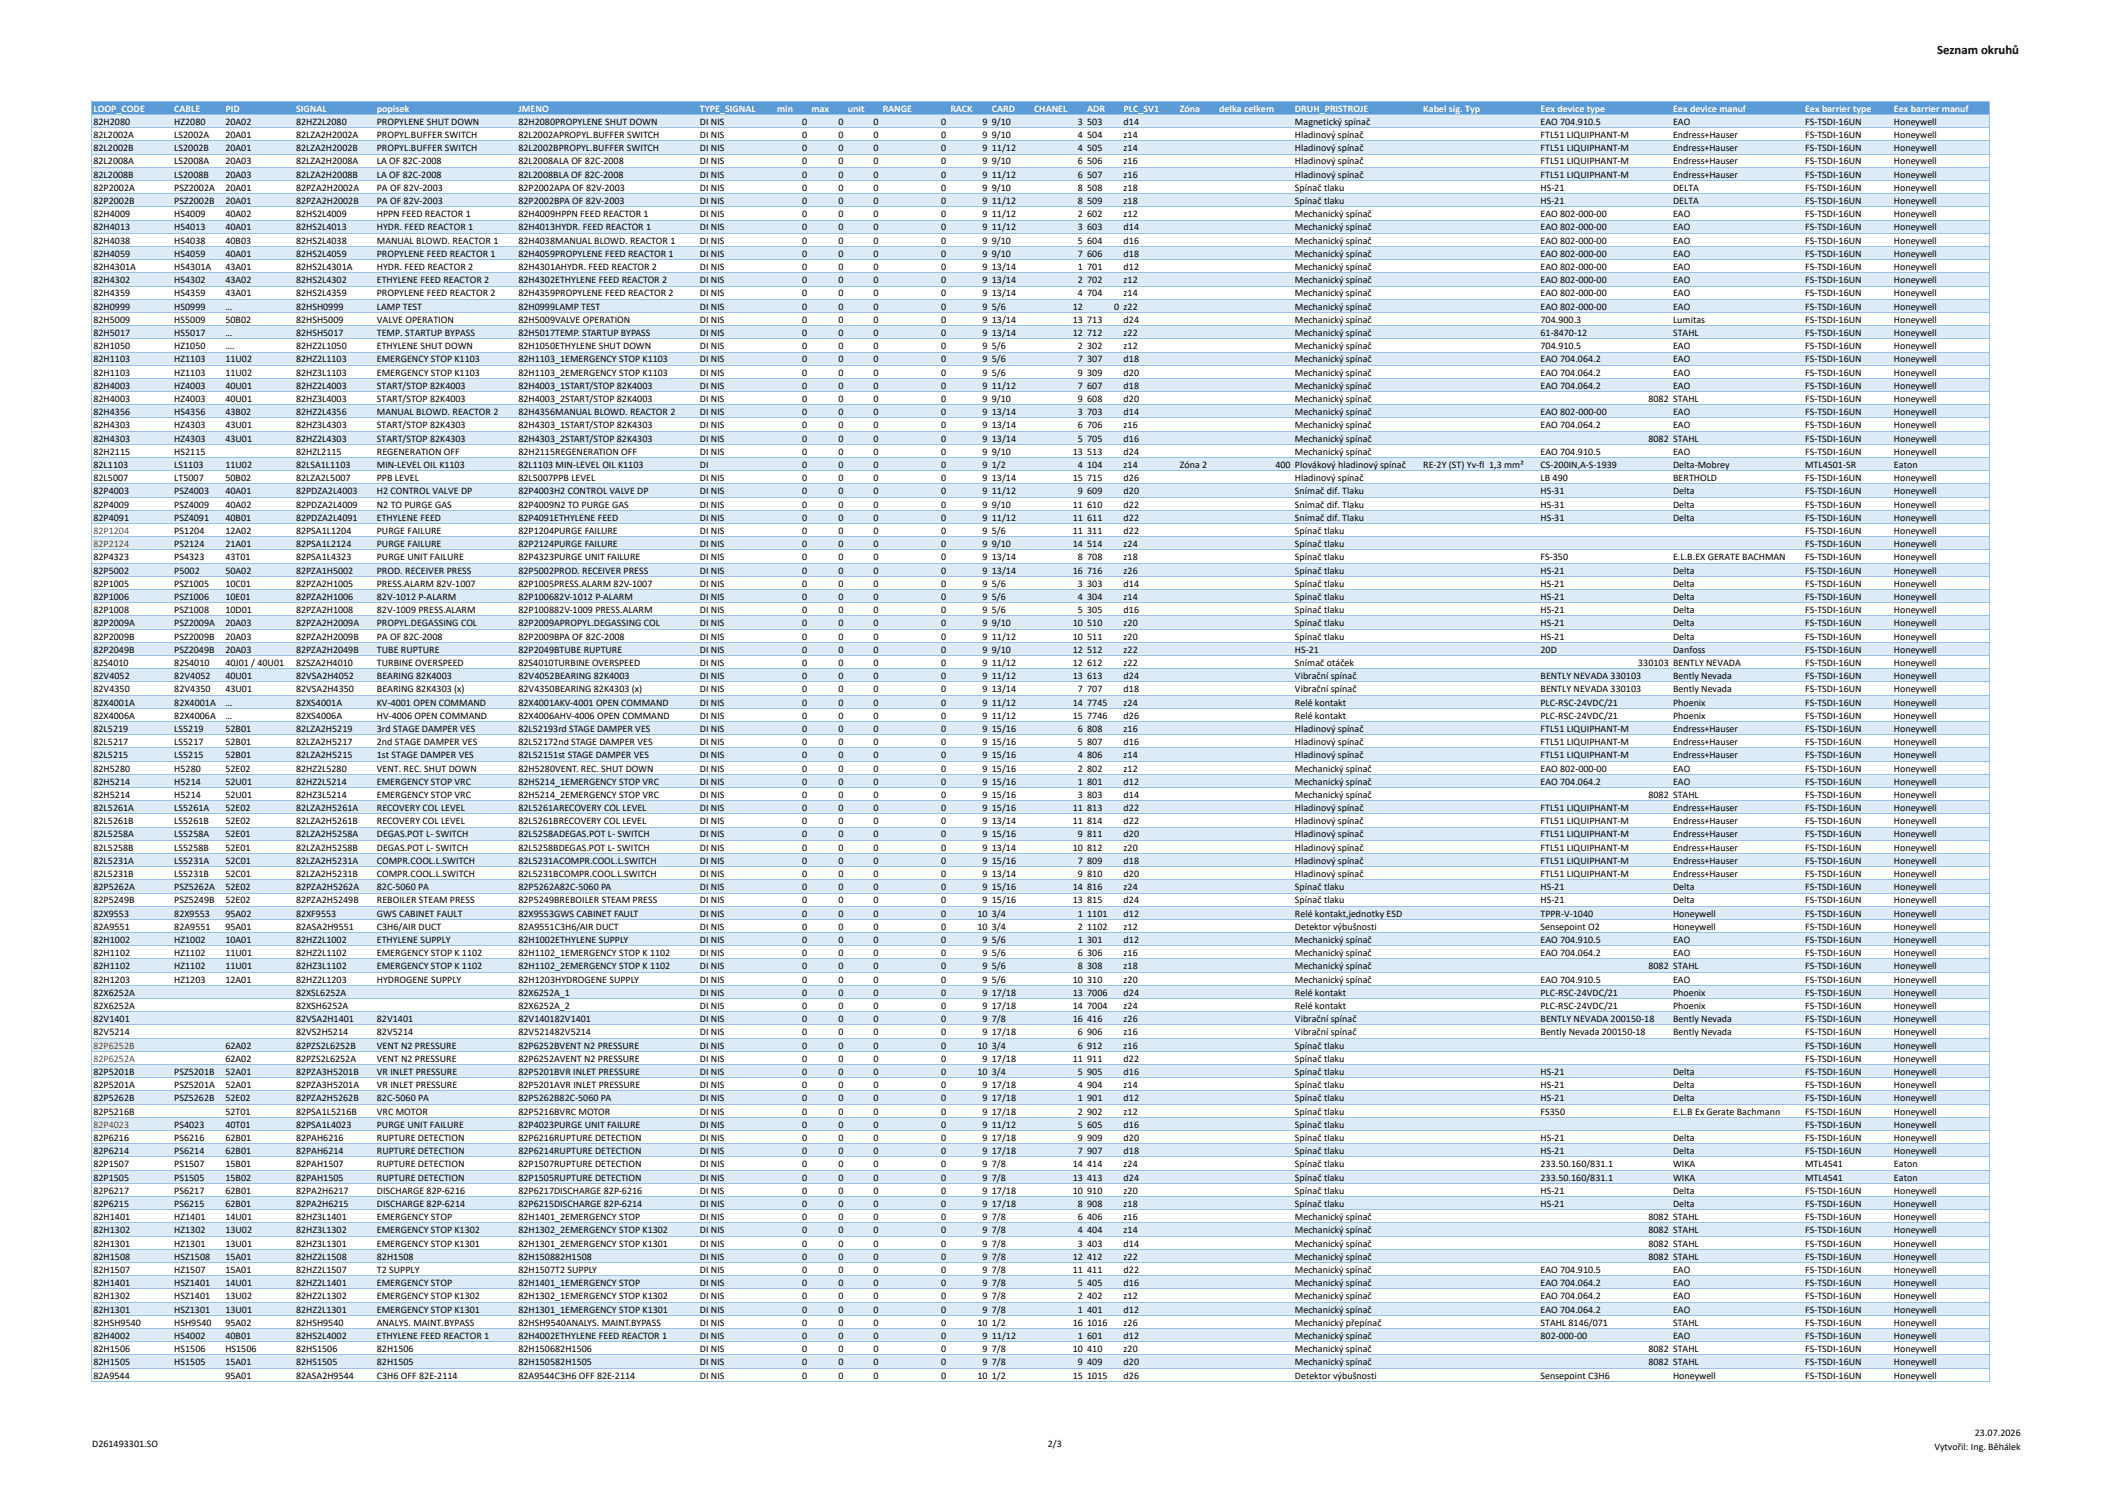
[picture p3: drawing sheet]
<svg xmlns="http://www.w3.org/2000/svg" width="420mm" height="297mm" viewBox="0 0 420 297" stroke-linecap="round" stroke-linejoin="round" font-family="sans-serif">
<defs><g id="words">
<text font-size="2.5" x="385.4" y="10.7">Seznam okruhů</text>
<g font-size="2" fill="#fff">
<text x="18.6" y="22.2">LOOP_CODE</text>
<text x="34.7" y="22.2">CABLE</text>
<text x="44.8" y="22.2">PID</text>
<text x="58.9" y="22.2">SIGNAL</text>
<text x="75" y="22.2">popisek</text>
<text x="103.1" y="22.2">JMENO</text>
<text x="139.3" y="22.2">TYPE_SIGNAL</text>
<text x="154.6" y="22.2">min</text>
<text x="161.4" y="22.2">max</text>
<text x="168.7" y="22.2">unit</text>
<text x="175.6" y="22.2">RANGE</text>
<text x="189.1" y="22.2">RACK</text>
<text x="197.3" y="22.2">CARD</text>
<text x="205.7" y="22.2">CHANEL</text>
<text x="216.3" y="22.2">ADR</text>
<text x="223.5" y="22.2">PLC_SV1</text>
<text x="234.7" y="22.2">Zóna</text>
<text x="242.6" y="22.2">delka celkem</text>
<text x="257.6" y="22.2">DRUH_PRISTROJE</text>
<text x="283.2" y="22.2">Kabel sig. Typ</text>
<text x="306.5" y="22.2">Eex device type</text>
<text x="332.9" y="22.2">Eex device manuf</text>
<text x="359.1" y="22.2">Eex barrier type</text>
<text x="376.8" y="22.2">Eex barrier manuf</text>
</g>
<g font-size="2">
<text x="18.6" y="24.8">82H2080</text>
<text x="18.6" y="27.5">82L2002A</text>
<text x="34.7" y="24.8">HZ2080</text>
<text x="34.7" y="27.5">LS2002A</text>
<text x="44.8" y="24.8">20A02</text>
<text x="44.8" y="27.5">20A01</text>
<text x="58.9" y="24.8">82HZ2L2080</text>
<text x="58.9" y="27.5">82LZA2H2002A</text>
<text x="75" y="24.8">PROPYLENE SHUT DOWN</text>
<text x="75" y="27.5">PROPYL.BUFFER SWITCH</text>
<text x="103.1" y="24.8">82H2080 PROPYLENE SHUT DOWN</text>
<text x="103.1" y="27.5">82L2002A PROPYL.BUFFER SWITCH</text>
<text x="139.3" y="24.8">DI NIS</text>
<text x="139.3" y="27.5">DI NIS</text>
<text x="159.6" y="24.8">0</text>
<text x="159.6" y="27.5">0</text>
<text x="166.8" y="24.8">0</text>
<text x="166.8" y="27.5">0</text>
<text x="173.8" y="24.8">0</text>
<text x="173.8" y="27.5">0</text>
<text x="187.2" y="24.8">0</text>
<text x="187.2" y="27.5">0</text>
<text x="195.5" y="24.8">9</text>
<text x="195.5" y="27.5">9</text>
<text x="197.3" y="24.8">9/10</text>
<text x="197.3" y="27.5">9/10</text>
<text x="214.4" y="24.8">3</text>
<text x="214.4" y="27.5">4</text>
<text x="216.3" y="24.8">503</text>
<text x="216.3" y="27.5">504</text>
<text x="223.5" y="24.8">d14</text>
<text x="223.5" y="27.5">z14</text>
<text x="257.6" y="24.8">Magnetický spínač</text>
<text x="257.6" y="27.5">Hladinový spínač</text>
<text x="306.5" y="24.8">EAO 704.910.5</text>
<text x="306.5" y="27.5">FTL51 LIQUIPHANT-M</text>
<text x="332.9" y="24.8">EAO</text>
<text x="332.9" y="27.5">Endress+Hauser</text>
<text x="359.1" y="24.8">FS-TSDI-16UN</text>
<text x="359.1" y="27.5">FS-TSDI-16UN</text>
<text x="376.8" y="24.8">Honeywell</text>
<text x="376.8" y="27.5">Honeywell</text>
<text x="18.6" y="30.1">82L2002B</text>
<text x="18.6" y="32.7">82L2008A</text>
<text x="18.6" y="35.3">82L2008B</text>
<text x="34.7" y="30.1">LS2002B</text>
<text x="34.7" y="32.7">LS2008A</text>
<text x="34.7" y="35.3">LS2008B</text>
<text x="44.8" y="30.1">20A01</text>
<text x="44.8" y="32.7">20A03</text>
<text x="44.8" y="35.3">20A03</text>
<text x="58.9" y="30.1">82LZA2H2002B</text>
<text x="58.9" y="32.7">82LZA2H2008A</text>
<text x="58.9" y="35.3">82LZA2H2008B</text>
<text x="75" y="30.1">PROPYL.BUFFER SWITCH</text>
<text x="75" y="32.7">LA OF 82C-2008</text>
<text x="75" y="35.3">LA OF 82C-2008</text>
<text x="103.1" y="30.1">82L2002B PROPYL.BUFFER SWITCH</text>
<text x="103.1" y="32.7">82L2008A LA OF 82C-2008</text>
<text x="103.1" y="35.3">82L2008B LA OF 82C-2008</text>
<text x="139.3" y="30.1">DI NIS</text>
<text x="139.3" y="32.7">DI NIS</text>
<text x="139.3" y="35.3">DI NIS</text>
<text x="159.6" y="30.1">0</text>
<text x="159.6" y="32.7">0</text>
<text x="159.6" y="35.3">0</text>
<text x="166.8" y="30.1">0</text>
<text x="166.8" y="32.7">0</text>
<text x="166.8" y="35.3">0</text>
<text x="173.8" y="30.1">0</text>
<text x="173.8" y="32.7">0</text>
<text x="173.8" y="35.3">0</text>
<text x="187.2" y="30.1">0</text>
<text x="187.2" y="32.7">0</text>
<text x="187.2" y="35.3">0</text>
<text x="195.5" y="30.1">9</text>
<text x="195.5" y="32.7">9</text>
<text x="195.5" y="35.3">9</text>
<text x="197.3" y="30.1">11/12</text>
<text x="197.3" y="32.7">9/10</text>
<text x="197.3" y="35.3">11/12</text>
<text x="214.4" y="30.1">4</text>
<text x="214.4" y="32.7">6</text>
<text x="214.4" y="35.3">6</text>
<text x="216.3" y="30.1">505</text>
<text x="216.3" y="32.7">506</text>
<text x="216.3" y="35.3">507</text>
<text x="223.5" y="30.1">z14</text>
<text x="223.5" y="32.7">z16</text>
<text x="223.5" y="35.3">z16</text>
<text x="257.6" y="30.1">Hladinový spínač</text>
<text x="257.6" y="32.7">Hladinový spínač</text>
<text x="257.6" y="35.3">Hladinový spínač</text>
<text x="306.5" y="30.1">FTL51 LIQUIPHANT-M</text>
<text x="306.5" y="32.7">FTL51 LIQUIPHANT-M</text>
<text x="306.5" y="35.3">FTL51 LIQUIPHANT-M</text>
<text x="332.9" y="30.1">Endress+Hauser</text>
<text x="332.9" y="32.7">Endress+Hauser</text>
<text x="332.9" y="35.3">Endress+Hauser</text>
<text x="359.1" y="30.1">FS-TSDI-16UN</text>
<text x="359.1" y="32.7">FS-TSDI-16UN</text>
<text x="359.1" y="35.3">FS-TSDI-16UN</text>
<text x="376.8" y="30.1">Honeywell</text>
<text x="376.8" y="32.7">Honeywell</text>
<text x="376.8" y="35.3">Honeywell</text>
<text x="18.6" y="38">82P2002A</text>
<text x="18.6" y="40.6">82P2002B</text>
<text x="34.7" y="38">PSZ2002A</text>
<text x="34.7" y="40.6">PSZ2002B</text>
<text x="44.8" y="38">20A01</text>
<text x="44.8" y="40.6">20A01</text>
<text x="58.9" y="38">82PZA2H2002A</text>
<text x="58.9" y="40.6">82PZA2H2002B</text>
<text x="75" y="38">PA OF 82V-2003</text>
<text x="75" y="40.6">PA OF 82V-2003</text>
<text x="103.1" y="38">82P2002A PA OF 82V-2003</text>
<text x="103.1" y="40.6">82P2002B PA OF 82V-2003</text>
<text x="139.3" y="38">DI NIS</text>
<text x="139.3" y="40.6">DI NIS</text>
<text x="159.6" y="38">0</text>
<text x="159.6" y="40.6">0</text>
<text x="166.8" y="38">0</text>
<text x="166.8" y="40.6">0</text>
<text x="173.8" y="38">0</text>
<text x="173.8" y="40.6">0</text>
<text x="187.2" y="38">0</text>
<text x="187.2" y="40.6">0</text>
<text x="195.5" y="38">9</text>
<text x="195.5" y="40.6">9</text>
<text x="197.3" y="38">9/10</text>
<text x="197.3" y="40.6">11/12</text>
<text x="214.4" y="38">8</text>
<text x="214.4" y="40.6">8</text>
<text x="216.3" y="38">508</text>
<text x="216.3" y="40.6">509</text>
<text x="223.5" y="38">z18</text>
<text x="223.5" y="40.6">z18</text>
<text x="257.6" y="38">Spínač tlaku</text>
<text x="257.6" y="40.6">Spínač tlaku</text>
<text x="306.5" y="38">HS-21</text>
<text x="306.5" y="40.6">HS-21</text>
<text x="332.9" y="38">DELTA</text>
<text x="332.9" y="40.6">DELTA</text>
<text x="359.1" y="38">FS-TSDI-16UN</text>
<text x="359.1" y="40.6">FS-TSDI-16UN</text>
<text x="376.8" y="38">Honeywell</text>
<text x="376.8" y="40.6">Honeywell</text>
<text x="18.6" y="43.2">82H4009</text>
<text x="18.6" y="45.9">82H4013</text>
<text x="34.7" y="43.2">HS4009</text>
<text x="34.7" y="45.9">HS4013</text>
<text x="44.8" y="43.2">40A02</text>
<text x="44.8" y="45.9">40A01</text>
<text x="58.9" y="43.2">82HS2L4009</text>
<text x="58.9" y="45.9">82HS2L4013</text>
<text x="75" y="43.2">HPPN FEED REACTOR 1</text>
<text x="75" y="45.9">HYDR. FEED REACTOR 1</text>
<text x="103.1" y="43.2">82H4009 HPPN FEED REACTOR 1</text>
<text x="103.1" y="45.9">82H4013 HYDR. FEED REACTOR 1</text>
<text x="139.3" y="43.2">DI NIS</text>
<text x="139.3" y="45.9">DI NIS</text>
<text x="159.6" y="43.2">0</text>
<text x="159.6" y="45.9">0</text>
<text x="166.8" y="43.2">0</text>
<text x="166.8" y="45.9">0</text>
<text x="173.8" y="43.2">0</text>
<text x="173.8" y="45.9">0</text>
<text x="187.2" y="43.2">0</text>
<text x="187.2" y="45.9">0</text>
<text x="195.5" y="43.2">9</text>
<text x="195.5" y="45.9">9</text>
<text x="197.3" y="43.2">11/12</text>
<text x="197.3" y="45.9">11/12</text>
<text x="214.4" y="43.2">2</text>
<text x="214.4" y="45.9">3</text>
<text x="216.3" y="43.2">602</text>
<text x="216.3" y="45.9">603</text>
<text x="223.5" y="43.2">z12</text>
<text x="223.5" y="45.9">d14</text>
<text x="257.6" y="43.2">Mechanický spínač</text>
<text x="257.6" y="45.9">Mechanický spínač</text>
<text x="306.5" y="43.2">EAO 802-000-00</text>
<text x="306.5" y="45.9">EAO 802-000-00</text>
<text x="332.9" y="43.2">EAO</text>
<text x="332.9" y="45.9">EAO</text>
<text x="359.1" y="43.2">FS-TSDI-16UN</text>
<text x="359.1" y="45.9">FS-TSDI-16UN</text>
<text x="376.8" y="43.2">Honeywell</text>
<text x="376.8" y="45.9">Honeywell</text>
<text x="18.6" y="48.5">82H4038</text>
<text x="18.6" y="51.1">82H4059</text>
<text x="18.6" y="53.7">82H4301A</text>
<text x="34.7" y="48.5">HS4038</text>
<text x="34.7" y="51.1">HS4059</text>
<text x="34.7" y="53.7">HS4301A</text>
<text x="44.8" y="48.5">40B03</text>
<text x="44.8" y="51.1">40A01</text>
<text x="44.8" y="53.7">43A01</text>
<text x="58.9" y="48.5">82HS2L4038</text>
<text x="58.9" y="51.1">82HS2L4059</text>
<text x="58.9" y="53.7">82HS2L4301A</text>
<text x="75" y="48.5">MANUAL BLOWD. REACTOR 1</text>
<text x="75" y="51.1">PROPYLENE FEED REACTOR 1</text>
<text x="75" y="53.7">HYDR. FEED REACTOR 2</text>
<text x="103.1" y="48.5">82H4038 MANUAL BLOWD. REACTOR 1</text>
<text x="103.1" y="51.1">82H4059 PROPYLENE FEED REACTOR 1</text>
<text x="103.1" y="53.7">82H4301A HYDR. FEED REACTOR 2</text>
<text x="139.3" y="48.5">DI NIS</text>
<text x="139.3" y="51.1">DI NIS</text>
<text x="139.3" y="53.7">DI NIS</text>
<text x="159.6" y="48.5">0</text>
<text x="159.6" y="51.1">0</text>
<text x="159.6" y="53.7">0</text>
<text x="166.8" y="48.5">0</text>
<text x="166.8" y="51.1">0</text>
<text x="166.8" y="53.7">0</text>
<text x="173.8" y="48.5">0</text>
<text x="173.8" y="51.1">0</text>
<text x="173.8" y="53.7">0</text>
<text x="187.2" y="48.5">0</text>
<text x="187.2" y="51.1">0</text>
<text x="187.2" y="53.7">0</text>
<text x="195.5" y="48.5">9</text>
<text x="195.5" y="51.1">9</text>
<text x="195.5" y="53.7">9</text>
<text x="197.3" y="48.5">9/10</text>
<text x="197.3" y="51.1">9/10</text>
<text x="197.3" y="53.7">13/14</text>
<text x="214.4" y="48.5">5</text>
<text x="214.4" y="51.1">7</text>
<text x="214.4" y="53.7">1</text>
<text x="216.3" y="48.5">604</text>
<text x="216.3" y="51.1">606</text>
<text x="216.3" y="53.7">701</text>
<text x="223.5" y="48.5">d16</text>
<text x="223.5" y="51.1">d18</text>
<text x="223.5" y="53.7">d12</text>
<text x="257.6" y="48.5">Mechanický spínač</text>
<text x="257.6" y="51.1">Mechanický spínač</text>
<text x="257.6" y="53.7">Mechanický spínač</text>
<text x="306.5" y="48.5">EAO 802-000-00</text>
<text x="306.5" y="51.1">EAO 802-000-00</text>
<text x="306.5" y="53.7">EAO 802-000-00</text>
<text x="332.9" y="48.5">EAO</text>
<text x="332.9" y="51.1">EAO</text>
<text x="332.9" y="53.7">EAO</text>
<text x="359.1" y="48.5">FS-TSDI-16UN</text>
<text x="359.1" y="51.1">FS-TSDI-16UN</text>
<text x="359.1" y="53.7">FS-TSDI-16UN</text>
<text x="376.8" y="48.5">Honeywell</text>
<text x="376.8" y="51.1">Honeywell</text>
<text x="376.8" y="53.7">Honeywell</text>
<text x="18.6" y="56.4">82H4302</text>
<text x="18.6" y="59">82H4359</text>
<text x="34.7" y="56.4">HS4302</text>
<text x="34.7" y="59">HS4359</text>
<text x="44.8" y="56.4">43A02</text>
<text x="44.8" y="59">43A01</text>
<text x="58.9" y="56.4">82HS2L4302</text>
<text x="58.9" y="59">82HS2L4359</text>
<text x="75" y="56.4">ETHYLENE FEED REACTOR 2</text>
<text x="75" y="59">PROPYLENE FEED REACTOR 2</text>
<text x="103.1" y="56.4">82H4302 ETHYLENE FEED REACTOR 2</text>
<text x="103.1" y="59">82H4359 PROPYLENE FEED REACTOR 2</text>
<text x="139.3" y="56.4">DI NIS</text>
<text x="139.3" y="59">DI NIS</text>
<text x="159.6" y="56.4">0</text>
<text x="159.6" y="59">0</text>
<text x="166.8" y="56.4">0</text>
<text x="166.8" y="59">0</text>
<text x="173.8" y="56.4">0</text>
<text x="173.8" y="59">0</text>
<text x="187.2" y="56.4">0</text>
<text x="187.2" y="59">0</text>
<text x="195.5" y="56.4">9</text>
<text x="195.5" y="59">9</text>
<text x="197.3" y="56.4">13/14</text>
<text x="197.3" y="59">13/14</text>
<text x="214.4" y="56.4">2</text>
<text x="214.4" y="59">4</text>
<text x="216.3" y="56.4">702</text>
<text x="216.3" y="59">704</text>
<text x="223.5" y="56.4">z12</text>
<text x="223.5" y="59">z14</text>
<text x="257.6" y="56.4">Mechanický spínač</text>
<text x="257.6" y="59">Mechanický spínač</text>
<text x="306.5" y="56.4">EAO 802-000-00</text>
<text x="306.5" y="59">EAO 802-000-00</text>
<text x="332.9" y="56.4">EAO</text>
<text x="332.9" y="59">EAO</text>
<text x="359.1" y="56.4">FS-TSDI-16UN</text>
<text x="359.1" y="59">FS-TSDI-16UN</text>
<text x="376.8" y="56.4">Honeywell</text>
<text x="376.8" y="59">Honeywell</text>
<text x="18.6" y="61.6">82H0999</text>
<text x="18.6" y="64.2">82H5009</text>
<text x="34.7" y="61.6">HS0999</text>
<text x="34.7" y="64.2">HS5009</text>
<text x="44.8" y="61.6">…</text>
<text x="44.8" y="64.2">50B02</text>
<text x="58.9" y="61.6">82HSH0999</text>
<text x="58.9" y="64.2">82HSH5009</text>
<text x="75" y="61.6">LAMP TEST</text>
<text x="75" y="64.2">VALVE OPERATION</text>
<text x="103.1" y="61.6">82H0999 LAMP TEST</text>
<text x="103.1" y="64.2">82H5009 VALVE OPERATION</text>
<text x="139.3" y="61.6">DI NIS</text>
<text x="139.3" y="64.2">DI NIS</text>
<text x="159.6" y="61.6">0</text>
<text x="159.6" y="64.2">0</text>
<text x="166.8" y="61.6">0</text>
<text x="166.8" y="64.2">0</text>
<text x="173.8" y="61.6">0</text>
<text x="173.8" y="64.2">0</text>
<text x="187.2" y="61.6">0</text>
<text x="187.2" y="64.2">0</text>
<text x="195.5" y="61.6">9</text>
<text x="195.5" y="64.2">9</text>
<text x="197.3" y="61.6">5/6</text>
<text x="197.3" y="64.2">13/14</text>
<text x="213.4" y="61.6">12</text>
<text x="213.4" y="64.2">13</text>
<text x="216.3" y="64.2">713</text>
<text x="221.7" y="61.6">0 z22</text>
<text x="223.5" y="64.2">d24</text>
<text x="257.6" y="61.6">Mechanický spínač</text>
<text x="257.6" y="64.2">Mechanický spínač</text>
<text x="306.5" y="61.6">EAO 802-000-00</text>
<text x="306.5" y="64.2">704.900.3</text>
<text x="332.9" y="61.6">EAO</text>
<text x="332.9" y="64.2">Lumitas</text>
<text x="359.1" y="61.6">FS-TSDI-16UN</text>
<text x="359.1" y="64.2">FS-TSDI-16UN</text>
<text x="376.8" y="61.6">Honeywell</text>
<text x="376.8" y="64.2">Honeywell</text>
<text x="18.6" y="66.9">82H5017</text>
<text x="18.6" y="69.5">82H1050</text>
<text x="34.7" y="66.9">HS5017</text>
<text x="34.7" y="69.5">HZ1050</text>
<text x="44.8" y="66.9">…</text>
<text x="44.8" y="69.5">….</text>
<text x="58.9" y="66.9">82HSH5017</text>
<text x="58.9" y="69.5">82HZ2L1050</text>
<text x="75" y="66.9">TEMP. STARTUP BYPASS</text>
<text x="75" y="69.5">ETHYLENE SHUT DOWN</text>
<text x="103.1" y="66.9">82H5017 TEMP. STARTUP BYPASS</text>
<text x="103.1" y="69.5">82H1050 ETHYLENE SHUT DOWN</text>
<text x="139.3" y="66.9">DI NIS</text>
<text x="139.3" y="69.5">DI NIS</text>
<text x="159.6" y="66.9">0</text>
<text x="159.6" y="69.5">0</text>
<text x="166.8" y="66.9">0</text>
<text x="166.8" y="69.5">0</text>
<text x="173.8" y="66.9">0</text>
<text x="173.8" y="69.5">0</text>
<text x="187.2" y="66.9">0</text>
<text x="187.2" y="69.5">0</text>
<text x="195.5" y="66.9">9</text>
<text x="195.5" y="69.5">9</text>
<text x="197.3" y="66.9">13/14</text>
<text x="197.3" y="69.5">5/6</text>
<text x="213.4" y="66.9">12</text>
<text x="214.4" y="69.5">2</text>
<text x="216.3" y="66.9">712</text>
<text x="216.3" y="69.5">302</text>
<text x="223.5" y="66.9">z22</text>
<text x="223.5" y="69.5">z12</text>
<text x="257.6" y="66.9">Mechanický spínač</text>
<text x="257.6" y="69.5">Mechanický spínač</text>
<text x="306.5" y="66.9">61-8470-12</text>
<text x="306.5" y="69.5">704.910.5</text>
<text x="332.9" y="66.9">STAHL</text>
<text x="332.9" y="69.5">EAO</text>
<text x="359.1" y="66.9">FS-TSDI-16UN</text>
<text x="359.1" y="69.5">FS-TSDI-16UN</text>
<text x="376.8" y="66.9">Honeywell</text>
<text x="376.8" y="69.5">Honeywell</text>
<text x="18.6" y="72.1">82H1103</text>
<text x="18.6" y="74.7">82H1103</text>
<text x="18.6" y="77.4">82H4003</text>
<text x="34.7" y="72.1">HZ1103</text>
<text x="34.7" y="74.7">HZ1103</text>
<text x="34.7" y="77.4">HZ4003</text>
<text x="44.8" y="72.1">11U02</text>
<text x="44.8" y="74.7">11U02</text>
<text x="44.8" y="77.4">40U01</text>
<text x="58.9" y="72.1">82HZ2L1103</text>
<text x="58.9" y="74.7">82HZ3L1103</text>
<text x="58.9" y="77.4">82HZ2L4003</text>
<text x="75" y="72.1">EMERGENCY STOP K1103</text>
<text x="75" y="74.7">EMERGENCY STOP K1103</text>
<text x="75" y="77.4">START/STOP 82K4003</text>
<text x="103.1" y="72.1">82H1103_1 EMERGENCY STOP K1103</text>
<text x="103.1" y="74.7">82H1103_2 EMERGENCY STOP K1103</text>
<text x="103.1" y="77.4">82H4003_1 START/STOP 82K4003</text>
<text x="139.3" y="72.1">DI NIS</text>
<text x="139.3" y="74.7">DI NIS</text>
<text x="139.3" y="77.4">DI NIS</text>
<text x="159.6" y="72.1">0</text>
<text x="159.6" y="74.7">0</text>
<text x="159.6" y="77.4">0</text>
<text x="166.8" y="72.1">0</text>
<text x="166.8" y="74.7">0</text>
<text x="166.8" y="77.4">0</text>
<text x="173.8" y="72.1">0</text>
<text x="173.8" y="74.7">0</text>
<text x="173.8" y="77.4">0</text>
<text x="187.2" y="72.1">0</text>
<text x="187.2" y="74.7">0</text>
<text x="187.2" y="77.4">0</text>
<text x="195.5" y="72.1">9</text>
<text x="195.5" y="74.7">9</text>
<text x="195.5" y="77.4">9</text>
<text x="197.3" y="72.1">5/6</text>
<text x="197.3" y="74.7">5/6</text>
<text x="197.3" y="77.4">11/12</text>
<text x="214.4" y="72.1">7</text>
<text x="214.4" y="74.7">9</text>
<text x="214.4" y="77.4">7</text>
<text x="216.3" y="72.1">307</text>
<text x="216.3" y="74.7">309</text>
<text x="216.3" y="77.4">607</text>
<text x="223.5" y="72.1">d18</text>
<text x="223.5" y="74.7">d20</text>
<text x="223.5" y="77.4">d18</text>
<text x="257.6" y="72.1">Mechanický spínač</text>
<text x="257.6" y="74.7">Mechanický spínač</text>
<text x="257.6" y="77.4">Mechanický spínač</text>
<text x="306.5" y="72.1">EAO 704.064.2</text>
<text x="306.5" y="74.7">EAO 704.064.2</text>
<text x="306.5" y="77.4">EAO 704.064.2</text>
<text x="332.9" y="72.1">EAO</text>
<text x="332.9" y="74.7">EAO</text>
<text x="332.9" y="77.4">EAO</text>
<text x="359.1" y="72.1">FS-TSDI-16UN</text>
<text x="359.1" y="74.7">FS-TSDI-16UN</text>
<text x="359.1" y="77.4">FS-TSDI-16UN</text>
<text x="376.8" y="72.1">Honeywell</text>
<text x="376.8" y="74.7">Honeywell</text>
<text x="376.8" y="77.4">Honeywell</text>
<text x="18.6" y="80">82H4003</text>
<text x="18.6" y="82.6">82H4356</text>
<text x="34.7" y="80">HZ4003</text>
<text x="34.7" y="82.6">HS4356</text>
<text x="44.8" y="80">40U01</text>
<text x="44.8" y="82.6">43B02</text>
<text x="58.9" y="80">82HZ3L4003</text>
<text x="58.9" y="82.6">82HZ2L4356</text>
<text x="75" y="80">START/STOP 82K4003</text>
<text x="75" y="82.6">MANUAL BLOWD. REACTOR 2</text>
<text x="103.1" y="80">82H4003_2 START/STOP 82K4003</text>
<text x="103.1" y="82.6">82H4356 MANUAL BLOWD. REACTOR 2</text>
<text x="139.3" y="80">DI NIS</text>
<text x="139.3" y="82.6">DI NIS</text>
<text x="159.6" y="80">0</text>
<text x="159.6" y="82.6">0</text>
<text x="166.8" y="80">0</text>
<text x="166.8" y="82.6">0</text>
<text x="173.8" y="80">0</text>
<text x="173.8" y="82.6">0</text>
<text x="187.2" y="80">0</text>
<text x="187.2" y="82.6">0</text>
<text x="195.5" y="80">9</text>
<text x="195.5" y="82.6">9</text>
<text x="197.3" y="80">9/10</text>
<text x="197.3" y="82.6">13/14</text>
<text x="214.4" y="80">9</text>
<text x="214.4" y="82.6">3</text>
<text x="216.3" y="80">608</text>
<text x="216.3" y="82.6">703</text>
<text x="223.5" y="80">d20</text>
<text x="223.5" y="82.6">d14</text>
<text x="257.6" y="80">Mechanický spínač</text>
<text x="257.6" y="82.6">Mechanický spínač</text>
<text x="306.5" y="82.6">EAO 802-000-00</text>
<text x="327.9" y="80">8082 STAHL</text>
<text x="332.9" y="82.6">EAO</text>
<text x="359.1" y="80">FS-TSDI-16UN</text>
<text x="359.1" y="82.6">FS-TSDI-16UN</text>
<text x="376.8" y="80">Honeywell</text>
<text x="376.8" y="82.6">Honeywell</text>
<text x="18.6" y="85.2">82H4303</text>
<text x="18.6" y="87.8">82H4303</text>
<text x="34.7" y="85.2">HZ4303</text>
<text x="34.7" y="87.8">HZ4303</text>
<text x="44.8" y="85.2">43U01</text>
<text x="44.8" y="87.8">43U01</text>
<text x="58.9" y="85.2">82HZ3L4303</text>
<text x="58.9" y="87.8">82HZ2L4303</text>
<text x="75" y="85.2">START/STOP 82K4303</text>
<text x="75" y="87.8">START/STOP 82K4303</text>
<text x="103.1" y="85.2">82H4303_1 START/STOP 82K4303</text>
<text x="103.1" y="87.8">82H4303_2 START/STOP 82K4303</text>
<text x="139.3" y="85.2">DI NIS</text>
<text x="139.3" y="87.8">DI NIS</text>
<text x="159.6" y="85.2">0</text>
<text x="159.6" y="87.8">0</text>
<text x="166.8" y="85.2">0</text>
<text x="166.8" y="87.8">0</text>
<text x="173.8" y="85.2">0</text>
<text x="173.8" y="87.8">0</text>
<text x="187.2" y="85.2">0</text>
<text x="187.2" y="87.8">0</text>
<text x="195.5" y="85.2">9</text>
<text x="195.5" y="87.8">9</text>
<text x="197.3" y="85.2">13/14</text>
<text x="197.3" y="87.8">13/14</text>
<text x="214.4" y="85.2">6</text>
<text x="214.4" y="87.8">5</text>
<text x="216.3" y="85.2">706</text>
<text x="216.3" y="87.8">705</text>
<text x="223.5" y="85.2">z16</text>
<text x="223.5" y="87.8">d16</text>
<text x="257.6" y="85.2">Mechanický spínač</text>
<text x="257.6" y="87.8">Mechanický spínač</text>
<text x="306.5" y="85.2">EAO 704.064.2</text>
<text x="327.9" y="87.8">8082 STAHL</text>
<text x="332.9" y="85.2">EAO</text>
<text x="359.1" y="85.2">FS-TSDI-16UN</text>
<text x="359.1" y="87.8">FS-TSDI-16UN</text>
<text x="376.8" y="85.2">Honeywell</text>
<text x="376.8" y="87.8">Honeywell</text>
<text x="18.6" y="90.5">82H2115</text>
<text x="18.6" y="93.1">82L1103</text>
<text x="18.6" y="95.7">82L5007</text>
<text x="34.7" y="90.5">HS2115</text>
<text x="34.7" y="93.1">LS1103</text>
<text x="34.7" y="95.7">LT5007</text>
<text x="44.8" y="93.1">11U02</text>
<text x="44.8" y="95.7">50B02</text>
<text x="58.9" y="90.5">82HZL2115</text>
<text x="58.9" y="93.1">82LSA1L1103</text>
<text x="58.9" y="95.7">82LZA2L5007</text>
<text x="75" y="90.5">REGENERATION OFF</text>
<text x="75" y="93.1">MIN-LEVEL OIL K1103</text>
<text x="75" y="95.7">PPB LEVEL</text>
<text x="103.1" y="90.5">82H2115 REGENERATION OFF</text>
<text x="103.1" y="93.1">82L1103 MIN-LEVEL OIL K1103</text>
<text x="103.1" y="95.7">82L5007 PPB LEVEL</text>
<text x="139.3" y="90.5">DI NIS</text>
<text x="139.3" y="93.1">DI</text>
<text x="139.3" y="95.7">DI NIS</text>
<text x="159.6" y="90.5">0</text>
<text x="159.6" y="93.1">0</text>
<text x="159.6" y="95.7">0</text>
<text x="166.8" y="90.5">0</text>
<text x="166.8" y="93.1">0</text>
<text x="166.8" y="95.7">0</text>
<text x="173.8" y="90.5">0</text>
<text x="173.8" y="93.1">0</text>
<text x="173.8" y="95.7">0</text>
<text x="187.2" y="90.5">0</text>
<text x="187.2" y="93.1">0</text>
<text x="187.2" y="95.7">0</text>
<text x="195.5" y="90.5">9</text>
<text x="195.5" y="93.1">9</text>
<text x="195.5" y="95.7">9</text>
<text x="197.3" y="90.5">9/10</text>
<text x="197.3" y="93.1">1/2</text>
<text x="197.3" y="95.7">13/14</text>
<text x="213.4" y="90.5">13</text>
<text x="213.4" y="95.7">15</text>
<text x="214.4" y="93.1">4</text>
<text x="216.3" y="90.5">513</text>
<text x="216.3" y="93.1">104</text>
<text x="216.3" y="95.7">715</text>
<text x="223.5" y="90.5">d24</text>
<text x="223.5" y="93.1">z14</text>
<text x="223.5" y="95.7">d26</text>
<text x="234.7" y="93.1">Zóna 2</text>
<text x="253.7" y="93.1">400 Plovákový hladinový spínač</text>
<text x="257.6" y="90.5">Mechanický spínač</text>
<text x="257.6" y="95.7">Hladinový spínač</text>
<text x="283.2" y="93.1">RE-2Y (ST) Yv-fl 1,3 mm²</text>
<text x="306.5" y="90.5">EAO 704.910.5</text>
<text x="306.5" y="93.1">CS-200IN,A-S-1939</text>
<text x="306.5" y="95.7">LB 490</text>
<text x="332.9" y="90.5">EAO</text>
<text x="332.9" y="93.1">Delta-Mobrey</text>
<text x="332.9" y="95.7">BERTHOLD</text>
<text x="359.1" y="90.5">FS-TSDI-16UN</text>
<text x="359.1" y="93.1">MTL4501-SR</text>
<text x="359.1" y="95.7">FS-TSDI-16UN</text>
<text x="376.8" y="90.5">Honeywell</text>
<text x="376.8" y="93.1">Eaton</text>
<text x="376.8" y="95.7">Honeywell</text>
<text x="18.6" y="98.4">82P4003</text>
<text x="18.6" y="101">82P4009</text>
<text x="34.7" y="98.4">PSZ4003</text>
<text x="34.7" y="101">PSZ4009</text>
<text x="44.8" y="98.4">40A01</text>
<text x="44.8" y="101">40A02</text>
<text x="58.9" y="98.4">82PDZA2L4003</text>
<text x="58.9" y="101">82PDZA2L4009</text>
<text x="75" y="98.4">H2 CONTROL VALVE DP</text>
<text x="75" y="101">N2 TO PURGE GAS</text>
<text x="103.1" y="98.4">82P4003 H2 CONTROL VALVE DP</text>
<text x="103.1" y="101">82P4009 N2 TO PURGE GAS</text>
<text x="139.3" y="98.4">DI NIS</text>
<text x="139.3" y="101">DI NIS</text>
<text x="159.6" y="98.4">0</text>
<text x="159.6" y="101">0</text>
<text x="166.8" y="98.4">0</text>
<text x="166.8" y="101">0</text>
<text x="173.8" y="98.4">0</text>
<text x="173.8" y="101">0</text>
<text x="187.2" y="98.4">0</text>
<text x="187.2" y="101">0</text>
<text x="195.5" y="98.4">9</text>
<text x="195.5" y="101">9</text>
<text x="197.3" y="98.4">11/12</text>
<text x="197.3" y="101">9/10</text>
<text x="213.4" y="101">11</text>
<text x="214.4" y="98.4">9</text>
<text x="216.3" y="98.4">609</text>
<text x="216.3" y="101">610</text>
<text x="223.5" y="98.4">d20</text>
<text x="223.5" y="101">d22</text>
<text x="257.6" y="98.4">Snímač dif. Tlaku</text>
<text x="257.6" y="101">Snímač dif. Tlaku</text>
<text x="306.5" y="98.4">HS-31</text>
<text x="306.5" y="101">HS-31</text>
<text x="332.9" y="98.4">Delta</text>
<text x="332.9" y="101">Delta</text>
<text x="359.1" y="98.4">FS-TSDI-16UN</text>
<text x="359.1" y="101">FS-TSDI-16UN</text>
<text x="376.8" y="98.4">Honeywell</text>
<text x="376.8" y="101">Honeywell</text>
<text x="18.6" y="103.6">82P4091</text>
<text x="34.7" y="103.6">PSZ4091</text>
<text x="34.7" y="106.2">PS1204</text>
<text x="44.8" y="103.6">40B01</text>
<text x="44.8" y="106.2">12A02</text>
<text x="58.9" y="103.6">82PDZA2L4091</text>
<text x="58.9" y="106.2">82PSA1L1204</text>
<text x="75" y="103.6">ETHYLENE FEED</text>
<text x="75" y="106.2">PURGE FAILURE</text>
<text x="103.1" y="103.6">82P4091 ETHYLENE FEED</text>
<text x="103.1" y="106.2">82P1204 PURGE FAILURE</text>
<text x="139.3" y="103.6">DI NIS</text>
<text x="139.3" y="106.2">DI NIS</text>
<text x="159.6" y="103.6">0</text>
<text x="159.6" y="106.2">0</text>
<text x="166.8" y="103.6">0</text>
<text x="166.8" y="106.2">0</text>
<text x="173.8" y="103.6">0</text>
<text x="173.8" y="106.2">0</text>
<text x="187.2" y="103.6">0</text>
<text x="187.2" y="106.2">0</text>
<text x="195.5" y="103.6">9</text>
<text x="195.5" y="106.2">9</text>
<text x="197.3" y="103.6">11/12</text>
<text x="197.3" y="106.2">5/6</text>
<text x="213.4" y="103.6">11</text>
<text x="213.4" y="106.2">11</text>
<text x="216.3" y="103.6">611</text>
<text x="216.3" y="106.2">311</text>
<text x="223.5" y="103.6">d22</text>
<text x="223.5" y="106.2">d22</text>
<text x="257.6" y="103.6">Snímač dif. Tlaku</text>
<text x="257.6" y="106.2">Spínač tlaku</text>
<text x="306.5" y="103.6">HS-31</text>
<text x="332.9" y="103.6">Delta</text>
<text x="359.1" y="103.6">FS-TSDI-16UN</text>
<text x="359.1" y="106.2">FS-TSDI-16UN</text>
<text x="376.8" y="103.6">Honeywell</text>
<text x="376.8" y="106.2">Honeywell</text>
<text x="18.6" y="111.5">82P4323</text>
<text x="34.7" y="108.9">PS2124</text>
<text x="34.7" y="111.5">PS4323</text>
<text x="44.8" y="108.9">21A01</text>
<text x="44.8" y="111.5">43T01</text>
<text x="58.9" y="108.9">82PSA1L2124</text>
<text x="58.9" y="111.5">82PSA1L4323</text>
<text x="75" y="108.9">PURGE FAILURE</text>
<text x="75" y="111.5">PURGE UNIT FAILURE</text>
<text x="103.1" y="108.9">82P2124 PURGE FAILURE</text>
<text x="103.1" y="111.5">82P4323 PURGE UNIT FAILURE</text>
<text x="139.3" y="108.9">DI NIS</text>
<text x="139.3" y="111.5">DI NIS</text>
<text x="159.6" y="108.9">0</text>
<text x="159.6" y="111.5">0</text>
<text x="166.8" y="108.9">0</text>
<text x="166.8" y="111.5">0</text>
<text x="173.8" y="108.9">0</text>
<text x="173.8" y="111.5">0</text>
<text x="187.2" y="108.9">0</text>
<text x="187.2" y="111.5">0</text>
<text x="195.5" y="108.9">9</text>
<text x="195.5" y="111.5">9</text>
<text x="197.3" y="108.9">9/10</text>
<text x="197.3" y="111.5">13/14</text>
<text x="213.4" y="108.9">14</text>
<text x="214.4" y="111.5">8</text>
<text x="216.3" y="108.9">514</text>
<text x="216.3" y="111.5">708</text>
<text x="223.5" y="108.9">z24</text>
<text x="223.5" y="111.5">z18</text>
<text x="257.6" y="108.9">Spínač tlaku</text>
<text x="257.6" y="111.5">Spínač tlaku</text>
<text x="306.5" y="111.5">FS-350</text>
<text x="332.9" y="111.5">E.L.B.EX GERATE BACHMAN</text>
<text x="359.1" y="108.9">FS-TSDI-16UN</text>
<text x="359.1" y="111.5">FS-TSDI-16UN</text>
<text x="376.8" y="108.9">Honeywell</text>
<text x="376.8" y="111.5">Honeywell</text>
<text x="18.6" y="114.1">82P5002</text>
<text x="18.6" y="116.7">82P1005</text>
<text x="18.6" y="119.4">82P1006</text>
<text x="34.7" y="114.1">P5002</text>
<text x="34.7" y="116.7">PSZ1005</text>
<text x="34.7" y="119.4">PSZ1006</text>
<text x="44.8" y="114.1">50A02</text>
<text x="44.8" y="116.7">10C01</text>
<text x="44.8" y="119.4">10E01</text>
<text x="58.9" y="114.1">82PZA1H5002</text>
<text x="58.9" y="116.7">82PZA2H1005</text>
<text x="58.9" y="119.4">82PZA2H1006</text>
<text x="75" y="114.1">PROD. RECEIVER PRESS</text>
<text x="75" y="116.7">PRESS.ALARM 82V-1007</text>
<text x="75" y="119.4">82V-1012 P-ALARM</text>
<text x="103.1" y="114.1">82P5002 PROD. RECEIVER PRESS</text>
<text x="103.1" y="116.7">82P1005 PRESS.ALARM 82V-1007</text>
<text x="103.1" y="119.4">82P1006 82V-1012 P-ALARM</text>
<text x="139.3" y="114.1">DI NIS</text>
<text x="139.3" y="116.7">DI NIS</text>
<text x="139.3" y="119.4">DI NIS</text>
<text x="159.6" y="114.1">0</text>
<text x="159.6" y="116.7">0</text>
<text x="159.6" y="119.4">0</text>
<text x="166.8" y="114.1">0</text>
<text x="166.8" y="116.7">0</text>
<text x="166.8" y="119.4">0</text>
<text x="173.8" y="114.1">0</text>
<text x="173.8" y="116.7">0</text>
<text x="173.8" y="119.4">0</text>
<text x="187.2" y="114.1">0</text>
<text x="187.2" y="116.7">0</text>
<text x="187.2" y="119.4">0</text>
<text x="195.5" y="114.1">9</text>
<text x="195.5" y="116.7">9</text>
<text x="195.5" y="119.4">9</text>
<text x="197.3" y="114.1">13/14</text>
<text x="197.3" y="116.7">5/6</text>
<text x="197.3" y="119.4">5/6</text>
<text x="213.4" y="114.1">16</text>
<text x="214.4" y="116.7">3</text>
<text x="214.4" y="119.4">4</text>
<text x="216.3" y="114.1">716</text>
<text x="216.3" y="116.7">303</text>
<text x="216.3" y="119.4">304</text>
<text x="223.5" y="114.1">z26</text>
<text x="223.5" y="116.7">d14</text>
<text x="223.5" y="119.4">z14</text>
<text x="257.6" y="114.1">Spínač tlaku</text>
<text x="257.6" y="116.7">Spínač tlaku</text>
<text x="257.6" y="119.4">Spínač tlaku</text>
<text x="306.5" y="114.1">HS-21</text>
<text x="306.5" y="116.7">HS-21</text>
<text x="306.5" y="119.4">HS-21</text>
<text x="332.9" y="114.1">Delta</text>
<text x="332.9" y="116.7">Delta</text>
<text x="332.9" y="119.4">Delta</text>
<text x="359.1" y="114.1">FS-TSDI-16UN</text>
<text x="359.1" y="116.7">FS-TSDI-16UN</text>
<text x="359.1" y="119.4">FS-TSDI-16UN</text>
<text x="376.8" y="114.1">Honeywell</text>
<text x="376.8" y="116.7">Honeywell</text>
<text x="376.8" y="119.4">Honeywell</text>
<text x="18.6" y="122">82P1008</text>
<text x="18.6" y="124.6">82P2009A</text>
<text x="34.7" y="122">PSZ1008</text>
<text x="34.7" y="124.6">PSZ2009A</text>
<text x="44.8" y="122">10D01</text>
<text x="44.8" y="124.6">20A03</text>
<text x="58.9" y="122">82PZA2H1008</text>
<text x="58.9" y="124.6">82PZA2H2009A</text>
<text x="75" y="122">82V-1009 PRESS.ALARM</text>
<text x="75" y="124.6">PROPYL.DEGASSING COL</text>
<text x="103.1" y="122">82P1008 82V-1009 PRESS.ALARM</text>
<text x="103.1" y="124.6">82P2009A PROPYL.DEGASSING COL</text>
<text x="139.3" y="122">DI NIS</text>
<text x="139.3" y="124.6">DI NIS</text>
<text x="159.6" y="122">0</text>
<text x="159.6" y="124.6">0</text>
<text x="166.8" y="122">0</text>
<text x="166.8" y="124.6">0</text>
<text x="173.8" y="122">0</text>
<text x="173.8" y="124.6">0</text>
<text x="187.2" y="122">0</text>
<text x="187.2" y="124.6">0</text>
<text x="195.5" y="122">9</text>
<text x="195.5" y="124.6">9</text>
<text x="197.3" y="122">5/6</text>
<text x="197.3" y="124.6">9/10</text>
<text x="213.4" y="124.6">10</text>
<text x="214.4" y="122">5</text>
<text x="216.3" y="122">305</text>
<text x="216.3" y="124.6">510</text>
<text x="223.5" y="122">d16</text>
<text x="223.5" y="124.6">z20</text>
<text x="257.6" y="122">Spínač tlaku</text>
<text x="257.6" y="124.6">Spínač tlaku</text>
<text x="306.5" y="122">HS-21</text>
<text x="306.5" y="124.6">HS-21</text>
<text x="332.9" y="122">Delta</text>
<text x="332.9" y="124.6">Delta</text>
<text x="359.1" y="122">FS-TSDI-16UN</text>
<text x="359.1" y="124.6">FS-TSDI-16UN</text>
<text x="376.8" y="122">Honeywell</text>
<text x="376.8" y="124.6">Honeywell</text>
<text x="18.6" y="127.2">82P2009B</text>
<text x="18.6" y="129.9">82P2049B</text>
<text x="34.7" y="127.2">PSZ2009B</text>
<text x="34.7" y="129.9">PSZ2049B</text>
<text x="44.8" y="127.2">20A03</text>
<text x="44.8" y="129.9">20A03</text>
<text x="58.9" y="127.2">82PZA2H2009B</text>
<text x="58.9" y="129.9">82PZA2H2049B</text>
<text x="75" y="127.2">PA OF 82C-2008</text>
<text x="75" y="129.9">TUBE RUPTURE</text>
<text x="103.1" y="127.2">82P2009B PA OF 82C-2008</text>
<text x="103.1" y="129.9">82P2049B TUBE RUPTURE</text>
<text x="139.3" y="127.2">DI NIS</text>
<text x="139.3" y="129.9">DI NIS</text>
<text x="159.6" y="127.2">0</text>
<text x="159.6" y="129.9">0</text>
<text x="166.8" y="127.2">0</text>
<text x="166.8" y="129.9">0</text>
<text x="173.8" y="127.2">0</text>
<text x="173.8" y="129.9">0</text>
<text x="187.2" y="127.2">0</text>
<text x="187.2" y="129.9">0</text>
<text x="195.5" y="127.2">9</text>
<text x="195.5" y="129.9">9</text>
<text x="197.3" y="127.2">11/12</text>
<text x="197.3" y="129.9">9/10</text>
<text x="213.4" y="127.2">10</text>
<text x="213.4" y="129.9">12</text>
<text x="216.3" y="127.2">511</text>
<text x="216.3" y="129.9">512</text>
<text x="223.5" y="127.2">z20</text>
<text x="223.5" y="129.9">z22</text>
<text x="257.6" y="127.2">Spínač tlaku</text>
<text x="257.6" y="129.9">HS-21</text>
<text x="306.5" y="127.2">HS-21</text>
<text x="306.5" y="129.9">20D</text>
<text x="332.9" y="127.2">Delta</text>
<text x="332.9" y="129.9">Danfoss</text>
<text x="359.1" y="127.2">FS-TSDI-16UN</text>
<text x="359.1" y="129.9">FS-TSDI-16UN</text>
<text x="376.8" y="127.2">Honeywell</text>
<text x="376.8" y="129.9">Honeywell</text>
<text x="18.6" y="132.5">82S4010</text>
<text x="18.6" y="135.1">82V4052</text>
<text x="18.6" y="137.7">82V4350</text>
<text x="34.7" y="132.5">82S4010</text>
<text x="34.7" y="135.1">82V4052</text>
<text x="34.7" y="137.7">82V4350</text>
<text x="44.8" y="132.5">40J01 / 40U01</text>
<text x="44.8" y="135.1">40U01</text>
<text x="44.8" y="137.7">43U01</text>
<text x="58.9" y="132.5">82SZA2H4010</text>
<text x="58.9" y="135.1">82VSA2H4052</text>
<text x="58.9" y="137.7">82VSA2H4350</text>
<text x="75" y="132.5">TURBINE OVERSPEED</text>
<text x="75" y="135.1">BEARING 82K4003</text>
<text x="75" y="137.7">BEARING 82K4303 (x)</text>
<text x="103.1" y="132.5">82S4010 TURBINE OVERSPEED</text>
<text x="103.1" y="135.1">82V4052 BEARING 82K4003</text>
<text x="103.1" y="137.7">82V4350 BEARING 82K4303 (x)</text>
<text x="139.3" y="132.5">DI NIS</text>
<text x="139.3" y="135.1">DI NIS</text>
<text x="139.3" y="137.7">DI NIS</text>
<text x="159.6" y="132.5">0</text>
<text x="159.6" y="135.1">0</text>
<text x="159.6" y="137.7">0</text>
<text x="166.8" y="132.5">0</text>
<text x="166.8" y="135.1">0</text>
<text x="166.8" y="137.7">0</text>
<text x="173.8" y="132.5">0</text>
<text x="173.8" y="135.1">0</text>
<text x="173.8" y="137.7">0</text>
<text x="187.2" y="132.5">0</text>
<text x="187.2" y="135.1">0</text>
<text x="187.2" y="137.7">0</text>
<text x="195.5" y="132.5">9</text>
<text x="195.5" y="135.1">9</text>
<text x="195.5" y="137.7">9</text>
<text x="197.3" y="132.5">11/12</text>
<text x="197.3" y="135.1">11/12</text>
<text x="197.3" y="137.7">13/14</text>
<text x="213.4" y="132.5">12</text>
<text x="213.4" y="135.1">13</text>
<text x="214.4" y="137.7">7</text>
<text x="216.3" y="132.5">612</text>
<text x="216.3" y="135.1">613</text>
<text x="216.3" y="137.7">707</text>
<text x="223.5" y="132.5">z22</text>
<text x="223.5" y="135.1">d24</text>
<text x="223.5" y="137.7">d18</text>
<text x="257.6" y="132.5">Snímač otáček</text>
<text x="257.6" y="135.1">Vibrační spínač</text>
<text x="257.6" y="137.7">Vibrační spínač</text>
<text x="306.5" y="135.1">BENTLY NEVADA 330103</text>
<text x="306.5" y="137.7">BENTLY NEVADA 330103</text>
<text x="325.9" y="132.5">330103 BENTLY NEVADA</text>
<text x="332.9" y="135.1">Bently Nevada</text>
<text x="332.9" y="137.7">Bently Nevada</text>
<text x="359.1" y="132.5">FS-TSDI-16UN</text>
<text x="359.1" y="135.1">FS-TSDI-16UN</text>
<text x="359.1" y="137.7">FS-TSDI-16UN</text>
<text x="376.8" y="132.5">Honeywell</text>
<text x="376.8" y="135.1">Honeywell</text>
<text x="376.8" y="137.7">Honeywell</text>
<text x="18.6" y="140.4">82X4001A</text>
<text x="18.6" y="143">82X4006A</text>
<text x="34.7" y="140.4">82X4001A</text>
<text x="34.7" y="143">82X4006A</text>
<text x="44.8" y="140.4">…</text>
<text x="44.8" y="143">…</text>
<text x="58.9" y="140.4">82XS4001A</text>
<text x="58.9" y="143">82XS4006A</text>
<text x="75" y="140.4">KV-4001 OPEN COMMAND</text>
<text x="75" y="143">HV-4006 OPEN COMMAND</text>
<text x="103.1" y="140.4">82X4001A KV-4001 OPEN COMMAND</text>
<text x="103.1" y="143">82X4006A HV-4006 OPEN COMMAND</text>
<text x="139.3" y="140.4">DI NIS</text>
<text x="139.3" y="143">DI NIS</text>
<text x="159.6" y="140.4">0</text>
<text x="159.6" y="143">0</text>
<text x="166.8" y="140.4">0</text>
<text x="166.8" y="143">0</text>
<text x="173.8" y="140.4">0</text>
<text x="173.8" y="143">0</text>
<text x="187.2" y="140.4">0</text>
<text x="187.2" y="143">0</text>
<text x="195.5" y="140.4">9</text>
<text x="195.5" y="143">9</text>
<text x="197.3" y="140.4">11/12</text>
<text x="197.3" y="143">11/12</text>
<text x="213.4" y="140.4">14</text>
<text x="213.4" y="143">15</text>
<text x="216.3" y="140.4">7745</text>
<text x="216.3" y="143">7746</text>
<text x="223.5" y="140.4">z24</text>
<text x="223.5" y="143">d26</text>
<text x="257.6" y="140.4">Relé kontakt</text>
<text x="257.6" y="143">Relé kontakt</text>
<text x="306.5" y="140.4">PLC-RSC-24VDC/21</text>
<text x="306.5" y="143">PLC-RSC-24VDC/21</text>
<text x="332.9" y="140.4">Phoenix</text>
<text x="332.9" y="143">Phoenix</text>
<text x="359.1" y="140.4">FS-TSDI-16UN</text>
<text x="359.1" y="143">FS-TSDI-16UN</text>
<text x="376.8" y="140.4">Honeywell</text>
<text x="376.8" y="143">Honeywell</text>
<text x="18.6" y="145.6">82L5219</text>
<text x="18.6" y="148.2">82L5217</text>
<text x="34.7" y="145.6">LS5219</text>
<text x="34.7" y="148.2">LS5217</text>
<text x="44.8" y="145.6">52B01</text>
<text x="44.8" y="148.2">52B01</text>
<text x="58.9" y="145.6">82LZA2H5219</text>
<text x="58.9" y="148.2">82LZA2H5217</text>
<text x="75" y="145.6">3rd STAGE DAMPER VES</text>
<text x="75" y="148.2">2nd STAGE DAMPER VES</text>
<text x="103.1" y="145.6">82L5219 3rd STAGE DAMPER VES</text>
<text x="103.1" y="148.2">82L5217 2nd STAGE DAMPER VES</text>
<text x="139.3" y="145.6">DI NIS</text>
<text x="139.3" y="148.2">DI NIS</text>
<text x="159.6" y="145.6">0</text>
<text x="159.6" y="148.2">0</text>
<text x="166.8" y="145.6">0</text>
<text x="166.8" y="148.2">0</text>
<text x="173.8" y="145.6">0</text>
<text x="173.8" y="148.2">0</text>
<text x="187.2" y="145.6">0</text>
<text x="187.2" y="148.2">0</text>
<text x="195.5" y="145.6">9</text>
<text x="195.5" y="148.2">9</text>
<text x="197.3" y="145.6">15/16</text>
<text x="197.3" y="148.2">15/16</text>
<text x="214.4" y="145.6">6</text>
<text x="214.4" y="148.2">5</text>
<text x="216.3" y="145.6">808</text>
<text x="216.3" y="148.2">807</text>
<text x="223.5" y="145.6">z16</text>
<text x="223.5" y="148.2">d16</text>
<text x="257.6" y="145.6">Hladinový spínač</text>
<text x="257.6" y="148.2">Hladinový spínač</text>
<text x="306.5" y="145.6">FTL51 LIQUIPHANT-M</text>
<text x="306.5" y="148.2">FTL51 LIQUIPHANT-M</text>
<text x="332.9" y="145.6">Endress+Hauser</text>
<text x="332.9" y="148.2">Endress+Hauser</text>
<text x="359.1" y="145.6">FS-TSDI-16UN</text>
<text x="359.1" y="148.2">FS-TSDI-16UN</text>
<text x="376.8" y="145.6">Honeywell</text>
<text x="376.8" y="148.2">Honeywell</text>
<text x="18.6" y="150.9">82L5215</text>
<text x="18.6" y="153.5">82H5280</text>
<text x="34.7" y="150.9">LS5215</text>
<text x="34.7" y="153.5">H5280</text>
<text x="44.8" y="150.9">52B01</text>
<text x="44.8" y="153.5">52E02</text>
<text x="58.9" y="150.9">82LZA2H5215</text>
<text x="58.9" y="153.5">82HZ2L5280</text>
<text x="75" y="150.9">1st STAGE DAMPER VES</text>
<text x="75" y="153.5">VENT. REC. SHUT DOWN</text>
<text x="103.1" y="150.9">82L5215 1st STAGE DAMPER VES</text>
<text x="103.1" y="153.5">82H5280 VENT. REC. SHUT DOWN</text>
<text x="139.3" y="150.9">DI NIS</text>
<text x="139.3" y="153.5">DI NIS</text>
<text x="159.6" y="150.9">0</text>
<text x="159.6" y="153.5">0</text>
<text x="166.8" y="150.9">0</text>
<text x="166.8" y="153.5">0</text>
<text x="173.8" y="150.9">0</text>
<text x="173.8" y="153.5">0</text>
<text x="187.2" y="150.9">0</text>
<text x="187.2" y="153.5">0</text>
<text x="195.5" y="150.9">9</text>
<text x="195.5" y="153.5">9</text>
<text x="197.3" y="150.9">15/16</text>
<text x="197.3" y="153.5">15/16</text>
<text x="214.4" y="150.9">4</text>
<text x="214.4" y="153.5">2</text>
<text x="216.3" y="150.9">806</text>
<text x="216.3" y="153.5">802</text>
<text x="223.5" y="150.9">z14</text>
<text x="223.5" y="153.5">z12</text>
<text x="257.6" y="150.9">Hladinový spínač</text>
<text x="257.6" y="153.5">Mechanický spínač</text>
<text x="306.5" y="150.9">FTL51 LIQUIPHANT-M</text>
<text x="306.5" y="153.5">EAO 802-000-00</text>
<text x="332.9" y="150.9">Endress+Hauser</text>
<text x="332.9" y="153.5">EAO</text>
<text x="359.1" y="150.9">FS-TSDI-16UN</text>
<text x="359.1" y="153.5">FS-TSDI-16UN</text>
<text x="376.8" y="150.9">Honeywell</text>
<text x="376.8" y="153.5">Honeywell</text>
<text x="18.6" y="156.1">82H5214</text>
<text x="18.6" y="158.7">82H5214</text>
<text x="18.6" y="161.4">82L5261A</text>
<text x="34.7" y="156.1">H5214</text>
<text x="34.7" y="158.7">H5214</text>
<text x="34.7" y="161.4">LS5261A</text>
<text x="44.8" y="156.1">52U01</text>
<text x="44.8" y="158.7">52U01</text>
<text x="44.8" y="161.4">52E02</text>
<text x="58.9" y="156.1">82HZ2L5214</text>
<text x="58.9" y="158.7">82HZ3L5214</text>
<text x="58.9" y="161.4">82LZA2H5261A</text>
<text x="75" y="156.1">EMERGENCY STOP VRC</text>
<text x="75" y="158.7">EMERGENCY STOP VRC</text>
<text x="75" y="161.4">RECOVERY COL LEVEL</text>
<text x="103.1" y="156.1">82H5214_1 EMERGENCY STOP VRC</text>
<text x="103.1" y="158.7">82H5214_2 EMERGENCY STOP VRC</text>
<text x="103.1" y="161.4">82L5261A RECOVERY COL LEVEL</text>
<text x="139.3" y="156.1">DI NIS</text>
<text x="139.3" y="158.7">DI NIS</text>
<text x="139.3" y="161.4">DI NIS</text>
<text x="159.6" y="156.1">0</text>
<text x="159.6" y="158.7">0</text>
<text x="159.6" y="161.4">0</text>
<text x="166.8" y="156.1">0</text>
<text x="166.8" y="158.7">0</text>
<text x="166.8" y="161.4">0</text>
<text x="173.8" y="156.1">0</text>
<text x="173.8" y="158.7">0</text>
<text x="173.8" y="161.4">0</text>
<text x="187.2" y="156.1">0</text>
<text x="187.2" y="158.7">0</text>
<text x="187.2" y="161.4">0</text>
<text x="195.5" y="156.1">9</text>
<text x="195.5" y="158.7">9</text>
<text x="195.5" y="161.4">9</text>
<text x="197.3" y="156.1">15/16</text>
<text x="197.3" y="158.7">15/16</text>
<text x="197.3" y="161.4">15/16</text>
<text x="213.4" y="161.4">11</text>
<text x="214.4" y="156.1">1</text>
<text x="214.4" y="158.7">3</text>
<text x="216.3" y="156.1">801</text>
<text x="216.3" y="158.7">803</text>
<text x="216.3" y="161.4">813</text>
<text x="223.5" y="156.1">d12</text>
<text x="223.5" y="158.7">d14</text>
<text x="223.5" y="161.4">d22</text>
<text x="257.6" y="156.1">Mechanický spínač</text>
<text x="257.6" y="158.7">Mechanický spínač</text>
<text x="257.6" y="161.4">Hladinový spínač</text>
<text x="306.5" y="156.1">EAO 704.064.2</text>
<text x="306.5" y="161.4">FTL51 LIQUIPHANT-M</text>
<text x="327.9" y="158.7">8082 STAHL</text>
<text x="332.9" y="156.1">EAO</text>
<text x="332.9" y="161.4">Endress+Hauser</text>
<text x="359.1" y="156.1">FS-TSDI-16UN</text>
<text x="359.1" y="158.7">FS-TSDI-16UN</text>
<text x="359.1" y="161.4">FS-TSDI-16UN</text>
<text x="376.8" y="156.1">Honeywell</text>
<text x="376.8" y="158.7">Honeywell</text>
<text x="376.8" y="161.4">Honeywell</text>
<text x="18.6" y="164">82L5261B</text>
<text x="18.6" y="166.6">82L5258A</text>
<text x="34.7" y="164">LS5261B</text>
<text x="34.7" y="166.6">LS5258A</text>
<text x="44.8" y="164">52E02</text>
<text x="44.8" y="166.6">52E01</text>
<text x="58.9" y="164">82LZA2H5261B</text>
<text x="58.9" y="166.6">82LZA2H5258A</text>
<text x="75" y="164">RECOVERY COL LEVEL</text>
<text x="75" y="166.6">DEGAS.POT L- SWITCH</text>
<text x="103.1" y="164">82L5261B RECOVERY COL LEVEL</text>
<text x="103.1" y="166.6">82L5258A DEGAS.POT L- SWITCH</text>
<text x="139.3" y="164">DI NIS</text>
<text x="139.3" y="166.6">DI NIS</text>
<text x="159.6" y="164">0</text>
<text x="159.6" y="166.6">0</text>
<text x="166.8" y="164">0</text>
<text x="166.8" y="166.6">0</text>
<text x="173.8" y="164">0</text>
<text x="173.8" y="166.6">0</text>
<text x="187.2" y="164">0</text>
<text x="187.2" y="166.6">0</text>
<text x="195.5" y="164">9</text>
<text x="195.5" y="166.6">9</text>
<text x="197.3" y="164">13/14</text>
<text x="197.3" y="166.6">15/16</text>
<text x="213.4" y="164">11</text>
<text x="214.4" y="166.6">9</text>
<text x="216.3" y="164">814</text>
<text x="216.3" y="166.6">811</text>
<text x="223.5" y="164">d22</text>
<text x="223.5" y="166.6">d20</text>
<text x="257.6" y="164">Hladinový spínač</text>
<text x="257.6" y="166.6">Hladinový spínač</text>
<text x="306.5" y="164">FTL51 LIQUIPHANT-M</text>
<text x="306.5" y="166.6">FTL51 LIQUIPHANT-M</text>
<text x="332.9" y="164">Endress+Hauser</text>
<text x="332.9" y="166.6">Endress+Hauser</text>
<text x="359.1" y="164">FS-TSDI-16UN</text>
<text x="359.1" y="166.6">FS-TSDI-16UN</text>
<text x="376.8" y="164">Honeywell</text>
<text x="376.8" y="166.6">Honeywell</text>
<text x="18.6" y="169.2">82L5258B</text>
<text x="18.6" y="171.9">82L5231A</text>
<text x="34.7" y="169.2">LS5258B</text>
<text x="34.7" y="171.9">LS5231A</text>
<text x="44.8" y="169.2">52E01</text>
<text x="44.8" y="171.9">52C01</text>
<text x="58.9" y="169.2">82LZA2H5258B</text>
<text x="58.9" y="171.9">82LZA2H5231A</text>
<text x="75" y="169.2">DEGAS.POT L- SWITCH</text>
<text x="75" y="171.9">COMPR.COOL.L.SWITCH</text>
<text x="103.1" y="169.2">82L5258B DEGAS.POT L- SWITCH</text>
<text x="103.1" y="171.9">82L5231A COMPR.COOL.L.SWITCH</text>
<text x="139.3" y="169.2">DI NIS</text>
<text x="139.3" y="171.9">DI NIS</text>
<text x="159.6" y="169.2">0</text>
<text x="159.6" y="171.9">0</text>
<text x="166.8" y="169.2">0</text>
<text x="166.8" y="171.9">0</text>
<text x="173.8" y="169.2">0</text>
<text x="173.8" y="171.9">0</text>
<text x="187.2" y="169.2">0</text>
<text x="187.2" y="171.9">0</text>
<text x="195.5" y="169.2">9</text>
<text x="195.5" y="171.9">9</text>
<text x="197.3" y="169.2">13/14</text>
<text x="197.3" y="171.9">15/16</text>
<text x="213.4" y="169.2">10</text>
<text x="214.4" y="171.9">7</text>
<text x="216.3" y="169.2">812</text>
<text x="216.3" y="171.9">809</text>
<text x="223.5" y="169.2">z20</text>
<text x="223.5" y="171.9">d18</text>
<text x="257.6" y="169.2">Hladinový spínač</text>
<text x="257.6" y="171.9">Hladinový spínač</text>
<text x="306.5" y="169.2">FTL51 LIQUIPHANT-M</text>
<text x="306.5" y="171.9">FTL51 LIQUIPHANT-M</text>
<text x="332.9" y="169.2">Endress+Hauser</text>
<text x="332.9" y="171.9">Endress+Hauser</text>
<text x="359.1" y="169.2">FS-TSDI-16UN</text>
<text x="359.1" y="171.9">FS-TSDI-16UN</text>
<text x="376.8" y="169.2">Honeywell</text>
<text x="376.8" y="171.9">Honeywell</text>
<text x="18.6" y="174.5">82L5231B</text>
<text x="18.6" y="177.1">82P5262A</text>
<text x="18.6" y="179.7">82P5249B</text>
<text x="34.7" y="174.5">LS5231B</text>
<text x="34.7" y="177.1">PSZ5262A</text>
<text x="34.7" y="179.7">PSZ5249B</text>
<text x="44.8" y="174.5">52C01</text>
<text x="44.8" y="177.1">52E02</text>
<text x="44.8" y="179.7">52E02</text>
<text x="58.9" y="174.5">82LZA2H5231B</text>
<text x="58.9" y="177.1">82PZA2H5262A</text>
<text x="58.9" y="179.7">82PZA2H5249B</text>
<text x="75" y="174.5">COMPR.COOL.L.SWITCH</text>
<text x="75" y="177.1">82C-5060 PA</text>
<text x="75" y="179.7">REBOILER STEAM PRESS</text>
<text x="103.1" y="174.5">82L5231B COMPR.COOL.L.SWITCH</text>
<text x="103.1" y="177.1">82P5262A 82C-5060 PA</text>
<text x="103.1" y="179.7">82P5249B REBOILER STEAM PRESS</text>
<text x="139.3" y="174.5">DI NIS</text>
<text x="139.3" y="177.1">DI NIS</text>
<text x="139.3" y="179.7">DI NIS</text>
<text x="159.6" y="174.5">0</text>
<text x="159.6" y="177.1">0</text>
<text x="159.6" y="179.7">0</text>
<text x="166.8" y="174.5">0</text>
<text x="166.8" y="177.1">0</text>
<text x="166.8" y="179.7">0</text>
<text x="173.8" y="174.5">0</text>
<text x="173.8" y="177.1">0</text>
<text x="173.8" y="179.7">0</text>
<text x="187.2" y="174.5">0</text>
<text x="187.2" y="177.1">0</text>
<text x="187.2" y="179.7">0</text>
<text x="195.5" y="174.5">9</text>
<text x="195.5" y="177.1">9</text>
<text x="195.5" y="179.7">9</text>
<text x="197.3" y="174.5">13/14</text>
<text x="197.3" y="177.1">15/16</text>
<text x="197.3" y="179.7">15/16</text>
<text x="213.4" y="177.1">14</text>
<text x="213.4" y="179.7">13</text>
<text x="214.4" y="174.5">9</text>
<text x="216.3" y="174.5">810</text>
<text x="216.3" y="177.1">816</text>
<text x="216.3" y="179.7">815</text>
<text x="223.5" y="174.5">d20</text>
<text x="223.5" y="177.1">z24</text>
<text x="223.5" y="179.7">d24</text>
<text x="257.6" y="174.5">Hladinový spínač</text>
<text x="257.6" y="177.1">Spínač tlaku</text>
<text x="257.6" y="179.7">Spínač tlaku</text>
<text x="306.5" y="174.5">FTL51 LIQUIPHANT-M</text>
<text x="306.5" y="177.1">HS-21</text>
<text x="306.5" y="179.7">HS-21</text>
<text x="332.9" y="174.5">Endress+Hauser</text>
<text x="332.9" y="177.1">Delta</text>
<text x="332.9" y="179.7">Delta</text>
<text x="359.1" y="174.5">FS-TSDI-16UN</text>
<text x="359.1" y="177.1">FS-TSDI-16UN</text>
<text x="359.1" y="179.7">FS-TSDI-16UN</text>
<text x="376.8" y="174.5">Honeywell</text>
<text x="376.8" y="177.1">Honeywell</text>
<text x="376.8" y="179.7">Honeywell</text>
<text x="18.6" y="182.4">82X9553</text>
<text x="18.6" y="185">82A9551</text>
<text x="34.7" y="182.4">82X9553</text>
<text x="34.7" y="185">82A9551</text>
<text x="44.8" y="182.4">95A02</text>
<text x="44.8" y="185">95A01</text>
<text x="58.9" y="182.4">82XF9553</text>
<text x="58.9" y="185">82ASA2H9551</text>
<text x="75" y="182.4">GWS CABINET FAULT</text>
<text x="75" y="185">C3H6/AIR DUCT</text>
<text x="103.1" y="182.4">82X9553 GWS CABINET FAULT</text>
<text x="103.1" y="185">82A9551 C3H6/AIR DUCT</text>
<text x="139.3" y="182.4">DI NIS</text>
<text x="139.3" y="185">DI NIS</text>
<text x="159.6" y="182.4">0</text>
<text x="159.6" y="185">0</text>
<text x="166.8" y="182.4">0</text>
<text x="166.8" y="185">0</text>
<text x="173.8" y="182.4">0</text>
<text x="173.8" y="185">0</text>
<text x="187.2" y="182.4">0</text>
<text x="187.2" y="185">0</text>
<text x="194.5" y="182.4">10</text>
<text x="194.5" y="185">10</text>
<text x="197.3" y="182.4">3/4</text>
<text x="197.3" y="185">3/4</text>
<text x="214.4" y="182.4">1</text>
<text x="214.4" y="185">2</text>
<text x="216.3" y="182.4">1101</text>
<text x="216.3" y="185">1102</text>
<text x="223.5" y="182.4">d12</text>
<text x="223.5" y="185">z12</text>
<text x="257.6" y="182.4">Relé kontakt,jednotky ESD</text>
<text x="257.6" y="185">Detektor výbušnosti</text>
<text x="306.5" y="182.4">TPPR-V-1040</text>
<text x="306.5" y="185">Sensepoint O2</text>
<text x="332.9" y="182.4">Honeywell</text>
<text x="332.9" y="185">Honeywell</text>
<text x="359.1" y="182.4">FS-TSDI-16UN</text>
<text x="359.1" y="185">FS-TSDI-16UN</text>
<text x="376.8" y="182.4">Honeywell</text>
<text x="376.8" y="185">Honeywell</text>
<text x="18.6" y="187.6">82H1002</text>
<text x="18.6" y="190.2">82H1102</text>
<text x="34.7" y="187.6">HZ1002</text>
<text x="34.7" y="190.2">HZ1102</text>
<text x="44.8" y="187.6">10A01</text>
<text x="44.8" y="190.2">11U01</text>
<text x="58.9" y="187.6">82HZ2L1002</text>
<text x="58.9" y="190.2">82HZ2L1102</text>
<text x="75" y="187.6">ETHYLENE SUPPLY</text>
<text x="75" y="190.2">EMERGENCY STOP K 1102</text>
<text x="103.1" y="187.6">82H1002 ETHYLENE SUPPLY</text>
<text x="103.1" y="190.2">82H1102_1 EMERGENCY STOP K 1102</text>
<text x="139.3" y="187.6">DI NIS</text>
<text x="139.3" y="190.2">DI NIS</text>
<text x="159.6" y="187.6">0</text>
<text x="159.6" y="190.2">0</text>
<text x="166.8" y="187.6">0</text>
<text x="166.8" y="190.2">0</text>
<text x="173.8" y="187.6">0</text>
<text x="173.8" y="190.2">0</text>
<text x="187.2" y="187.6">0</text>
<text x="187.2" y="190.2">0</text>
<text x="195.5" y="187.6">9</text>
<text x="195.5" y="190.2">9</text>
<text x="197.3" y="187.6">5/6</text>
<text x="197.3" y="190.2">5/6</text>
<text x="214.4" y="187.6">1</text>
<text x="214.4" y="190.2">6</text>
<text x="216.3" y="187.6">301</text>
<text x="216.3" y="190.2">306</text>
<text x="223.5" y="187.6">d12</text>
<text x="223.5" y="190.2">z16</text>
<text x="257.6" y="187.6">Mechanický spínač</text>
<text x="257.6" y="190.2">Mechanický spínač</text>
<text x="306.5" y="187.6">EAO 704.910.5</text>
<text x="306.5" y="190.2">EAO 704.064.2</text>
<text x="332.9" y="187.6">EAO</text>
<text x="332.9" y="190.2">EAO</text>
<text x="359.1" y="187.6">FS-TSDI-16UN</text>
<text x="359.1" y="190.2">FS-TSDI-16UN</text>
<text x="376.8" y="187.6">Honeywell</text>
<text x="376.8" y="190.2">Honeywell</text>
<text x="18.6" y="192.9">82H1102</text>
<text x="18.6" y="195.5">82H1203</text>
<text x="34.7" y="192.9">HZ1102</text>
<text x="34.7" y="195.5">HZ1203</text>
<text x="44.8" y="192.9">11U01</text>
<text x="44.8" y="195.5">12A01</text>
<text x="58.9" y="192.9">82HZ3L1102</text>
<text x="58.9" y="195.5">82HZ2L1203</text>
<text x="75" y="192.9">EMERGENCY STOP K 1102</text>
<text x="75" y="195.5">HYDROGENE SUPPLY</text>
<text x="103.1" y="192.9">82H1102_2 EMERGENCY STOP K 1102</text>
<text x="103.1" y="195.5">82H1203 HYDROGENE SUPPLY</text>
<text x="139.3" y="192.9">DI NIS</text>
<text x="139.3" y="195.5">DI NIS</text>
<text x="159.6" y="192.9">0</text>
<text x="159.6" y="195.5">0</text>
<text x="166.8" y="192.9">0</text>
<text x="166.8" y="195.5">0</text>
<text x="173.8" y="192.9">0</text>
<text x="173.8" y="195.5">0</text>
<text x="187.2" y="192.9">0</text>
<text x="187.2" y="195.5">0</text>
<text x="195.5" y="192.9">9</text>
<text x="195.5" y="195.5">9</text>
<text x="197.3" y="192.9">5/6</text>
<text x="197.3" y="195.5">5/6</text>
<text x="213.4" y="195.5">10</text>
<text x="214.4" y="192.9">8</text>
<text x="216.3" y="192.9">308</text>
<text x="216.3" y="195.5">310</text>
<text x="223.5" y="192.9">z18</text>
<text x="223.5" y="195.5">z20</text>
<text x="257.6" y="192.9">Mechanický spínač</text>
<text x="257.6" y="195.5">Mechanický spínač</text>
<text x="306.5" y="195.5">EAO 704.910.5</text>
<text x="327.9" y="192.9">8082 STAHL</text>
<text x="332.9" y="195.5">EAO</text>
<text x="359.1" y="192.9">FS-TSDI-16UN</text>
<text x="359.1" y="195.5">FS-TSDI-16UN</text>
<text x="376.8" y="192.9">Honeywell</text>
<text x="376.8" y="195.5">Honeywell</text>
<text x="18.6" y="198.1">82X6252A</text>
<text x="18.6" y="200.7">82X6252A</text>
<text x="18.6" y="203.4">82V1401</text>
<text x="58.9" y="198.1">82XSL6252A</text>
<text x="58.9" y="200.7">82XSH6252A</text>
<text x="58.9" y="203.4">82VSA2H1401</text>
<text x="75" y="203.4">82V1401</text>
<text x="103.1" y="198.1">82X6252A_1</text>
<text x="103.1" y="200.7">82X6252A_2</text>
<text x="103.1" y="203.4">82V1401 82V1401</text>
<text x="139.3" y="198.1">DI NIS</text>
<text x="139.3" y="200.7">DI NIS</text>
<text x="139.3" y="203.4">DI NIS</text>
<text x="159.6" y="198.1">0</text>
<text x="159.6" y="200.7">0</text>
<text x="159.6" y="203.4">0</text>
<text x="166.8" y="198.1">0</text>
<text x="166.8" y="200.7">0</text>
<text x="166.8" y="203.4">0</text>
<text x="173.8" y="198.1">0</text>
<text x="173.8" y="200.7">0</text>
<text x="173.8" y="203.4">0</text>
<text x="187.2" y="198.1">0</text>
<text x="187.2" y="200.7">0</text>
<text x="187.2" y="203.4">0</text>
<text x="195.5" y="198.1">9</text>
<text x="195.5" y="200.7">9</text>
<text x="195.5" y="203.4">9</text>
<text x="197.3" y="198.1">17/18</text>
<text x="197.3" y="200.7">17/18</text>
<text x="197.3" y="203.4">7/8</text>
<text x="213.4" y="198.1">13</text>
<text x="213.4" y="200.7">14</text>
<text x="213.4" y="203.4">16</text>
<text x="216.3" y="198.1">7006</text>
<text x="216.3" y="200.7">7004</text>
<text x="216.3" y="203.4">416</text>
<text x="223.5" y="198.1">d24</text>
<text x="223.5" y="200.7">z24</text>
<text x="223.5" y="203.4">z26</text>
<text x="257.6" y="198.1">Relé kontakt</text>
<text x="257.6" y="200.7">Relé kontakt</text>
<text x="257.6" y="203.4">Vibrační spínač</text>
<text x="306.5" y="198.1">PLC-RSC-24VDC/21</text>
<text x="306.5" y="200.7">PLC-RSC-24VDC/21</text>
<text x="306.5" y="203.4">BENTLY NEVADA 200150-18</text>
<text x="332.9" y="198.1">Phoenix</text>
<text x="332.9" y="200.7">Phoenix</text>
<text x="332.9" y="203.4">Bently Nevada</text>
<text x="359.1" y="198.1">FS-TSDI-16UN</text>
<text x="359.1" y="200.7">FS-TSDI-16UN</text>
<text x="359.1" y="203.4">FS-TSDI-16UN</text>
<text x="376.8" y="198.1">Honeywell</text>
<text x="376.8" y="200.7">Honeywell</text>
<text x="376.8" y="203.4">Honeywell</text>
<text x="18.6" y="206">82V5214</text>
<text x="44.8" y="208.6">62A02</text>
<text x="58.9" y="206">82VS2H5214</text>
<text x="58.9" y="208.6">82PZS2L6252B</text>
<text x="75" y="206">82V5214</text>
<text x="75" y="208.6">VENT N2 PRESSURE</text>
<text x="103.1" y="206">82V5214 82V5214</text>
<text x="103.1" y="208.6">82P6252B VENT N2 PRESSURE</text>
<text x="139.3" y="206">DI NIS</text>
<text x="139.3" y="208.6">DI NIS</text>
<text x="159.6" y="206">0</text>
<text x="159.6" y="208.6">0</text>
<text x="166.8" y="206">0</text>
<text x="166.8" y="208.6">0</text>
<text x="173.8" y="206">0</text>
<text x="173.8" y="208.6">0</text>
<text x="187.2" y="206">0</text>
<text x="187.2" y="208.6">0</text>
<text x="194.5" y="208.6">10</text>
<text x="195.5" y="206">9</text>
<text x="197.3" y="206">17/18</text>
<text x="197.3" y="208.6">3/4</text>
<text x="214.4" y="206">6</text>
<text x="214.4" y="208.6">6</text>
<text x="216.3" y="206">906</text>
<text x="216.3" y="208.6">912</text>
<text x="223.5" y="206">z16</text>
<text x="223.5" y="208.6">z16</text>
<text x="257.6" y="206">Vibrační spínač</text>
<text x="257.6" y="208.6">Spínač tlaku</text>
<text x="306.5" y="206">Bently Nevada 200150-18</text>
<text x="332.9" y="206">Bently Nevada</text>
<text x="359.1" y="206">FS-TSDI-16UN</text>
<text x="359.1" y="208.6">FS-TSDI-16UN</text>
<text x="376.8" y="206">Honeywell</text>
<text x="376.8" y="208.6">Honeywell</text>
<text x="18.6" y="213.9">82P5201B</text>
<text x="34.7" y="213.9">PSZ5201B</text>
<text x="44.8" y="211.2">62A02</text>
<text x="44.8" y="213.9">52A01</text>
<text x="58.9" y="211.2">82PZS2L6252A</text>
<text x="58.9" y="213.9">82PZA3H5201B</text>
<text x="75" y="211.2">VENT N2 PRESSURE</text>
<text x="75" y="213.9">VR INLET PRESSURE</text>
<text x="103.1" y="211.2">82P6252A VENT N2 PRESSURE</text>
<text x="103.1" y="213.9">82P5201B VR INLET PRESSURE</text>
<text x="139.3" y="211.2">DI NIS</text>
<text x="139.3" y="213.9">DI NIS</text>
<text x="159.6" y="211.2">0</text>
<text x="159.6" y="213.9">0</text>
<text x="166.8" y="211.2">0</text>
<text x="166.8" y="213.9">0</text>
<text x="173.8" y="211.2">0</text>
<text x="173.8" y="213.9">0</text>
<text x="187.2" y="211.2">0</text>
<text x="187.2" y="213.9">0</text>
<text x="194.5" y="213.9">10</text>
<text x="195.5" y="211.2">9</text>
<text x="197.3" y="211.2">17/18</text>
<text x="197.3" y="213.9">3/4</text>
<text x="213.4" y="211.2">11</text>
<text x="214.4" y="213.9">5</text>
<text x="216.3" y="211.2">911</text>
<text x="216.3" y="213.9">905</text>
<text x="223.5" y="211.2">d22</text>
<text x="223.5" y="213.9">d16</text>
<text x="257.6" y="211.2">Spínač tlaku</text>
<text x="257.6" y="213.9">Spínač tlaku</text>
<text x="306.5" y="213.9">HS-21</text>
<text x="332.9" y="213.9">Delta</text>
<text x="359.1" y="211.2">FS-TSDI-16UN</text>
<text x="359.1" y="213.9">FS-TSDI-16UN</text>
<text x="376.8" y="211.2">Honeywell</text>
<text x="376.8" y="213.9">Honeywell</text>
<text x="18.6" y="216.5">82P5201A</text>
<text x="18.6" y="219.1">82P5262B</text>
<text x="18.6" y="221.7">82P5216B</text>
<text x="34.7" y="216.5">PSZ5201A</text>
<text x="34.7" y="219.1">PSZ5262B</text>
<text x="44.8" y="216.5">52A01</text>
<text x="44.8" y="219.1">52E02</text>
<text x="44.8" y="221.7">52T01</text>
<text x="58.9" y="216.5">82PZA3H5201A</text>
<text x="58.9" y="219.1">82PZA2H5262B</text>
<text x="58.9" y="221.7">82PSA1L5216B</text>
<text x="75" y="216.5">VR INLET PRESSURE</text>
<text x="75" y="219.1">82C-5060 PA</text>
<text x="75" y="221.7">VRC MOTOR</text>
<text x="103.1" y="216.5">82P5201A VR INLET PRESSURE</text>
<text x="103.1" y="219.1">82P5262B 82C-5060 PA</text>
<text x="103.1" y="221.7">82P5216B VRC MOTOR</text>
<text x="139.3" y="216.5">DI NIS</text>
<text x="139.3" y="219.1">DI NIS</text>
<text x="139.3" y="221.7">DI NIS</text>
<text x="159.6" y="216.5">0</text>
<text x="159.6" y="219.1">0</text>
<text x="159.6" y="221.7">0</text>
<text x="166.8" y="216.5">0</text>
<text x="166.8" y="219.1">0</text>
<text x="166.8" y="221.7">0</text>
<text x="173.8" y="216.5">0</text>
<text x="173.8" y="219.1">0</text>
<text x="173.8" y="221.7">0</text>
<text x="187.2" y="216.5">0</text>
<text x="187.2" y="219.1">0</text>
<text x="187.2" y="221.7">0</text>
<text x="195.5" y="216.5">9</text>
<text x="195.5" y="219.1">9</text>
<text x="195.5" y="221.7">9</text>
<text x="197.3" y="216.5">17/18</text>
<text x="197.3" y="219.1">17/18</text>
<text x="197.3" y="221.7">17/18</text>
<text x="214.4" y="216.5">4</text>
<text x="214.4" y="219.1">1</text>
<text x="214.4" y="221.7">2</text>
<text x="216.3" y="216.5">904</text>
<text x="216.3" y="219.1">901</text>
<text x="216.3" y="221.7">902</text>
<text x="223.5" y="216.5">z14</text>
<text x="223.5" y="219.1">d12</text>
<text x="223.5" y="221.7">z12</text>
<text x="257.6" y="216.5">Spínač tlaku</text>
<text x="257.6" y="219.1">Spínač tlaku</text>
<text x="257.6" y="221.7">Spínač tlaku</text>
<text x="306.5" y="216.5">HS-21</text>
<text x="306.5" y="219.1">HS-21</text>
<text x="306.5" y="221.7">FS350</text>
<text x="332.9" y="216.5">Delta</text>
<text x="332.9" y="219.1">Delta</text>
<text x="332.9" y="221.7">E.L.B Ex Gerate Bachmann</text>
<text x="359.1" y="216.5">FS-TSDI-16UN</text>
<text x="359.1" y="219.1">FS-TSDI-16UN</text>
<text x="359.1" y="221.7">FS-TSDI-16UN</text>
<text x="376.8" y="216.5">Honeywell</text>
<text x="376.8" y="219.1">Honeywell</text>
<text x="376.8" y="221.7">Honeywell</text>
<text x="18.6" y="227">82P6216</text>
<text x="34.7" y="224.4">PS4023</text>
<text x="34.7" y="227">PS6216</text>
<text x="44.8" y="224.4">40T01</text>
<text x="44.8" y="227">62B01</text>
<text x="58.9" y="224.4">82PSA1L4023</text>
<text x="58.9" y="227">82PAH6216</text>
<text x="75" y="224.4">PURGE UNIT FAILURE</text>
<text x="75" y="227">RUPTURE DETECTION</text>
<text x="103.1" y="224.4">82P4023 PURGE UNIT FAILURE</text>
<text x="103.1" y="227">82P6216 RUPTURE DETECTION</text>
<text x="139.3" y="224.4">DI NIS</text>
<text x="139.3" y="227">DI NIS</text>
<text x="159.6" y="224.4">0</text>
<text x="159.6" y="227">0</text>
<text x="166.8" y="224.4">0</text>
<text x="166.8" y="227">0</text>
<text x="173.8" y="224.4">0</text>
<text x="173.8" y="227">0</text>
<text x="187.2" y="224.4">0</text>
<text x="187.2" y="227">0</text>
<text x="195.5" y="224.4">9</text>
<text x="195.5" y="227">9</text>
<text x="197.3" y="224.4">11/12</text>
<text x="197.3" y="227">17/18</text>
<text x="214.4" y="224.4">5</text>
<text x="214.4" y="227">9</text>
<text x="216.3" y="224.4">605</text>
<text x="216.3" y="227">909</text>
<text x="223.5" y="224.4">d16</text>
<text x="223.5" y="227">d20</text>
<text x="257.6" y="224.4">Spínač tlaku</text>
<text x="257.6" y="227">Spínač tlaku</text>
<text x="306.5" y="227">HS-21</text>
<text x="332.9" y="227">Delta</text>
<text x="359.1" y="224.4">FS-TSDI-16UN</text>
<text x="359.1" y="227">FS-TSDI-16UN</text>
<text x="376.8" y="224.4">Honeywell</text>
<text x="376.8" y="227">Honeywell</text>
<text x="18.6" y="229.6">82P6214</text>
<text x="18.6" y="232.2">82P1507</text>
<text x="34.7" y="229.6">PS6214</text>
<text x="34.7" y="232.2">PS1507</text>
<text x="44.8" y="229.6">62B01</text>
<text x="44.8" y="232.2">15B01</text>
<text x="58.9" y="229.6">82PAH6214</text>
<text x="58.9" y="232.2">82PAH1507</text>
<text x="75" y="229.6">RUPTURE DETECTION</text>
<text x="75" y="232.2">RUPTURE DETECTION</text>
<text x="103.1" y="229.6">82P6214 RUPTURE DETECTION</text>
<text x="103.1" y="232.2">82P1507 RUPTURE DETECTION</text>
<text x="139.3" y="229.6">DI NIS</text>
<text x="139.3" y="232.2">DI NIS</text>
<text x="159.6" y="229.6">0</text>
<text x="159.6" y="232.2">0</text>
<text x="166.8" y="229.6">0</text>
<text x="166.8" y="232.2">0</text>
<text x="173.8" y="229.6">0</text>
<text x="173.8" y="232.2">0</text>
<text x="187.2" y="229.6">0</text>
<text x="187.2" y="232.2">0</text>
<text x="195.5" y="229.6">9</text>
<text x="195.5" y="232.2">9</text>
<text x="197.3" y="229.6">17/18</text>
<text x="197.3" y="232.2">7/8</text>
<text x="213.4" y="232.2">14</text>
<text x="214.4" y="229.6">7</text>
<text x="216.3" y="229.6">907</text>
<text x="216.3" y="232.2">414</text>
<text x="223.5" y="229.6">d18</text>
<text x="223.5" y="232.2">z24</text>
<text x="257.6" y="229.6">Spínač tlaku</text>
<text x="257.6" y="232.2">Spínač tlaku</text>
<text x="306.5" y="229.6">HS-21</text>
<text x="306.5" y="232.2">233.50.160/831.1</text>
<text x="332.9" y="229.6">Delta</text>
<text x="332.9" y="232.2">WIKA</text>
<text x="359.1" y="229.6">FS-TSDI-16UN</text>
<text x="359.1" y="232.2">MTL4541</text>
<text x="376.8" y="229.6">Honeywell</text>
<text x="376.8" y="232.2">Eaton</text>
<text x="18.6" y="234.9">82P1505</text>
<text x="18.6" y="237.5">82P6217</text>
<text x="34.7" y="234.9">PS1505</text>
<text x="34.7" y="237.5">PS6217</text>
<text x="44.8" y="234.9">15B02</text>
<text x="44.8" y="237.5">62B01</text>
<text x="58.9" y="234.9">82PAH1505</text>
<text x="58.9" y="237.5">82PA2H6217</text>
<text x="75" y="234.9">RUPTURE DETECTION</text>
<text x="75" y="237.5">DISCHARGE 82P-6216</text>
<text x="103.1" y="234.9">82P1505 RUPTURE DETECTION</text>
<text x="103.1" y="237.5">82P6217 DISCHARGE 82P-6216</text>
<text x="139.3" y="234.9">DI NIS</text>
<text x="139.3" y="237.5">DI NIS</text>
<text x="159.6" y="234.9">0</text>
<text x="159.6" y="237.5">0</text>
<text x="166.8" y="234.9">0</text>
<text x="166.8" y="237.5">0</text>
<text x="173.8" y="234.9">0</text>
<text x="173.8" y="237.5">0</text>
<text x="187.2" y="234.9">0</text>
<text x="187.2" y="237.5">0</text>
<text x="195.5" y="234.9">9</text>
<text x="195.5" y="237.5">9</text>
<text x="197.3" y="234.9">7/8</text>
<text x="197.3" y="237.5">17/18</text>
<text x="213.4" y="234.9">13</text>
<text x="213.4" y="237.5">10</text>
<text x="216.3" y="234.9">413</text>
<text x="216.3" y="237.5">910</text>
<text x="223.5" y="234.9">d24</text>
<text x="223.5" y="237.5">z20</text>
<text x="257.6" y="234.9">Spínač tlaku</text>
<text x="257.6" y="237.5">Spínač tlaku</text>
<text x="306.5" y="234.9">233.50.160/831.1</text>
<text x="306.5" y="237.5">HS-21</text>
<text x="332.9" y="234.9">WIKA</text>
<text x="332.9" y="237.5">Delta</text>
<text x="359.1" y="234.9">MTL4541</text>
<text x="359.1" y="237.5">FS-TSDI-16UN</text>
<text x="376.8" y="234.9">Eaton</text>
<text x="376.8" y="237.5">Honeywell</text>
<text x="18.6" y="240.1">82P6215</text>
<text x="18.6" y="242.7">82H1401</text>
<text x="18.6" y="245.4">82H1302</text>
<text x="34.7" y="240.1">PS6215</text>
<text x="34.7" y="242.7">HZ1401</text>
<text x="34.7" y="245.4">HZ1302</text>
<text x="44.8" y="240.1">62B01</text>
<text x="44.8" y="242.7">14U01</text>
<text x="44.8" y="245.4">13U02</text>
<text x="58.9" y="240.1">82PA2H6215</text>
<text x="58.9" y="242.7">82HZ3L1401</text>
<text x="58.9" y="245.4">82HZ3L1302</text>
<text x="75" y="240.1">DISCHARGE 82P-6214</text>
<text x="75" y="242.7">EMERGENCY STOP</text>
<text x="75" y="245.4">EMERGENCY STOP K1302</text>
<text x="103.1" y="240.1">82P6215 DISCHARGE 82P-6214</text>
<text x="103.1" y="242.7">82H1401_2 EMERGENCY STOP</text>
<text x="103.1" y="245.4">82H1302_2 EMERGENCY STOP K1302</text>
<text x="139.3" y="240.1">DI NIS</text>
<text x="139.3" y="242.7">DI NIS</text>
<text x="139.3" y="245.4">DI NIS</text>
<text x="159.6" y="240.1">0</text>
<text x="159.6" y="242.7">0</text>
<text x="159.6" y="245.4">0</text>
<text x="166.8" y="240.1">0</text>
<text x="166.8" y="242.7">0</text>
<text x="166.8" y="245.4">0</text>
<text x="173.8" y="240.1">0</text>
<text x="173.8" y="242.7">0</text>
<text x="173.8" y="245.4">0</text>
<text x="187.2" y="240.1">0</text>
<text x="187.2" y="242.7">0</text>
<text x="187.2" y="245.4">0</text>
<text x="195.5" y="240.1">9</text>
<text x="195.5" y="242.7">9</text>
<text x="195.5" y="245.4">9</text>
<text x="197.3" y="240.1">17/18</text>
<text x="197.3" y="242.7">7/8</text>
<text x="197.3" y="245.4">7/8</text>
<text x="214.4" y="240.1">8</text>
<text x="214.4" y="242.7">6</text>
<text x="214.4" y="245.4">4</text>
<text x="216.3" y="240.1">908</text>
<text x="216.3" y="242.7">406</text>
<text x="216.3" y="245.4">404</text>
<text x="223.5" y="240.1">z18</text>
<text x="223.5" y="242.7">z16</text>
<text x="223.5" y="245.4">z14</text>
<text x="257.6" y="240.1">Spínač tlaku</text>
<text x="257.6" y="242.7">Mechanický spínač</text>
<text x="257.6" y="245.4">Mechanický spínač</text>
<text x="306.5" y="240.1">HS-21</text>
<text x="327.9" y="242.7">8082 STAHL</text>
<text x="327.9" y="245.4">8082 STAHL</text>
<text x="332.9" y="240.1">Delta</text>
<text x="359.1" y="240.1">FS-TSDI-16UN</text>
<text x="359.1" y="242.7">FS-TSDI-16UN</text>
<text x="359.1" y="245.4">FS-TSDI-16UN</text>
<text x="376.8" y="240.1">Honeywell</text>
<text x="376.8" y="242.7">Honeywell</text>
<text x="376.8" y="245.4">Honeywell</text>
<text x="18.6" y="248">82H1301</text>
<text x="18.6" y="250.6">82H1508</text>
<text x="34.7" y="248">HZ1301</text>
<text x="34.7" y="250.6">HSZ1508</text>
<text x="44.8" y="248">13U01</text>
<text x="44.8" y="250.6">15A01</text>
<text x="58.9" y="248">82HZ3L1301</text>
<text x="58.9" y="250.6">82HZ2L1508</text>
<text x="75" y="248">EMERGENCY STOP K1301</text>
<text x="75" y="250.6">82H1508</text>
<text x="103.1" y="248">82H1301_2 EMERGENCY STOP K1301</text>
<text x="103.1" y="250.6">82H1508 82H1508</text>
<text x="139.3" y="248">DI NIS</text>
<text x="139.3" y="250.6">DI NIS</text>
<text x="159.6" y="248">0</text>
<text x="159.6" y="250.6">0</text>
<text x="166.8" y="248">0</text>
<text x="166.8" y="250.6">0</text>
<text x="173.8" y="248">0</text>
<text x="173.8" y="250.6">0</text>
<text x="187.2" y="248">0</text>
<text x="187.2" y="250.6">0</text>
<text x="195.5" y="248">9</text>
<text x="195.5" y="250.6">9</text>
<text x="197.3" y="248">7/8</text>
<text x="197.3" y="250.6">7/8</text>
<text x="213.4" y="250.6">12</text>
<text x="214.4" y="248">3</text>
<text x="216.3" y="248">403</text>
<text x="216.3" y="250.6">412</text>
<text x="223.5" y="248">d14</text>
<text x="223.5" y="250.6">z22</text>
<text x="257.6" y="248">Mechanický spínač</text>
<text x="257.6" y="250.6">Mechanický spínač</text>
<text x="327.9" y="248">8082 STAHL</text>
<text x="327.9" y="250.6">8082 STAHL</text>
<text x="359.1" y="248">FS-TSDI-16UN</text>
<text x="359.1" y="250.6">FS-TSDI-16UN</text>
<text x="376.8" y="248">Honeywell</text>
<text x="376.8" y="250.6">Honeywell</text>
<text x="18.6" y="253.2">82H1507</text>
<text x="18.6" y="255.9">82H1401</text>
<text x="34.7" y="253.2">HZ1507</text>
<text x="34.7" y="255.9">HSZ1401</text>
<text x="44.8" y="253.2">15A01</text>
<text x="44.8" y="255.9">14U01</text>
<text x="58.9" y="253.2">82HZ2L1507</text>
<text x="58.9" y="255.9">82HZ2L1401</text>
<text x="75" y="253.2">T2 SUPPLY</text>
<text x="75" y="255.9">EMERGENCY STOP</text>
<text x="103.1" y="253.2">82H1507 T2 SUPPLY</text>
<text x="103.1" y="255.9">82H1401_1 EMERGENCY STOP</text>
<text x="139.3" y="253.2">DI NIS</text>
<text x="139.3" y="255.9">DI NIS</text>
<text x="159.6" y="253.2">0</text>
<text x="159.6" y="255.9">0</text>
<text x="166.8" y="253.2">0</text>
<text x="166.8" y="255.9">0</text>
<text x="173.8" y="253.2">0</text>
<text x="173.8" y="255.9">0</text>
<text x="187.2" y="253.2">0</text>
<text x="187.2" y="255.9">0</text>
<text x="195.5" y="253.2">9</text>
<text x="195.5" y="255.9">9</text>
<text x="197.3" y="253.2">7/8</text>
<text x="197.3" y="255.9">7/8</text>
<text x="213.4" y="253.2">11</text>
<text x="214.4" y="255.9">5</text>
<text x="216.3" y="253.2">411</text>
<text x="216.3" y="255.9">405</text>
<text x="223.5" y="253.2">d22</text>
<text x="223.5" y="255.9">d16</text>
<text x="257.6" y="253.2">Mechanický spínač</text>
<text x="257.6" y="255.9">Mechanický spínač</text>
<text x="306.5" y="253.2">EAO 704.910.5</text>
<text x="306.5" y="255.9">EAO 704.064.2</text>
<text x="332.9" y="253.2">EAO</text>
<text x="332.9" y="255.9">EAO</text>
<text x="359.1" y="253.2">FS-TSDI-16UN</text>
<text x="359.1" y="255.9">FS-TSDI-16UN</text>
<text x="376.8" y="253.2">Honeywell</text>
<text x="376.8" y="255.9">Honeywell</text>
<text x="18.6" y="258.5">82H1302</text>
<text x="18.6" y="261.1">82H1301</text>
<text x="18.6" y="263.7">82HSH9540</text>
<text x="34.7" y="258.5">HSZ1401</text>
<text x="34.7" y="261.1">HSZ1301</text>
<text x="34.7" y="263.7">HSH9540</text>
<text x="44.8" y="258.5">13U02</text>
<text x="44.8" y="261.1">13U01</text>
<text x="44.8" y="263.7">95A02</text>
<text x="58.9" y="258.5">82HZ2L1302</text>
<text x="58.9" y="261.1">82HZ2L1301</text>
<text x="58.9" y="263.7">82HSH9540</text>
<text x="75" y="258.5">EMERGENCY STOP K1302</text>
<text x="75" y="261.1">EMERGENCY STOP K1301</text>
<text x="75" y="263.7">ANALYS. MAINT.BYPASS</text>
<text x="103.1" y="258.5">82H1302_1 EMERGENCY STOP K1302</text>
<text x="103.1" y="261.1">82H1301_1 EMERGENCY STOP K1301</text>
<text x="103.1" y="263.7">82HSH9540 ANALYS. MAINT.BYPASS</text>
<text x="139.3" y="258.5">DI NIS</text>
<text x="139.3" y="261.1">DI NIS</text>
<text x="139.3" y="263.7">DI NIS</text>
<text x="159.6" y="258.5">0</text>
<text x="159.6" y="261.1">0</text>
<text x="159.6" y="263.7">0</text>
<text x="166.8" y="258.5">0</text>
<text x="166.8" y="261.1">0</text>
<text x="166.8" y="263.7">0</text>
<text x="173.8" y="258.5">0</text>
<text x="173.8" y="261.1">0</text>
<text x="173.8" y="263.7">0</text>
<text x="187.2" y="258.5">0</text>
<text x="187.2" y="261.1">0</text>
<text x="187.2" y="263.7">0</text>
<text x="194.5" y="263.7">10</text>
<text x="195.5" y="258.5">9</text>
<text x="195.5" y="261.1">9</text>
<text x="197.3" y="258.5">7/8</text>
<text x="197.3" y="261.1">7/8</text>
<text x="197.3" y="263.7">1/2</text>
<text x="213.4" y="263.7">16</text>
<text x="214.4" y="258.5">2</text>
<text x="214.4" y="261.1">1</text>
<text x="216.3" y="258.5">402</text>
<text x="216.3" y="261.1">401</text>
<text x="216.3" y="263.7">1016</text>
<text x="223.5" y="258.5">z12</text>
<text x="223.5" y="261.1">d12</text>
<text x="223.5" y="263.7">z26</text>
<text x="257.6" y="258.5">Mechanický spínač</text>
<text x="257.6" y="261.1">Mechanický spínač</text>
<text x="257.6" y="263.7">Mechanický přepínač</text>
<text x="306.5" y="258.5">EAO 704.064.2</text>
<text x="306.5" y="261.1">EAO 704.064.2</text>
<text x="306.5" y="263.7">STAHL 8146/071</text>
<text x="332.9" y="258.5">EAO</text>
<text x="332.9" y="261.1">EAO</text>
<text x="332.9" y="263.7">STAHL</text>
<text x="359.1" y="258.5">FS-TSDI-16UN</text>
<text x="359.1" y="261.1">FS-TSDI-16UN</text>
<text x="359.1" y="263.7">FS-TSDI-16UN</text>
<text x="376.8" y="258.5">Honeywell</text>
<text x="376.8" y="261.1">Honeywell</text>
<text x="376.8" y="263.7">Honeywell</text>
<text x="18.6" y="266.4">82H4002</text>
<text x="18.6" y="269">82H1506</text>
<text x="34.7" y="266.4">HS4002</text>
<text x="34.7" y="269">HS1506</text>
<text x="44.8" y="266.4">40B01</text>
<text x="44.8" y="269">HS1506</text>
<text x="58.9" y="266.4">82HS2L4002</text>
<text x="58.9" y="269">82HS1506</text>
<text x="75" y="266.4">ETHYLENE FEED REACTOR 1</text>
<text x="75" y="269">82H1506</text>
<text x="103.1" y="266.4">82H4002 ETHYLENE FEED REACTOR 1</text>
<text x="103.1" y="269">82H1506 82H1506</text>
<text x="139.3" y="266.4">DI NIS</text>
<text x="139.3" y="269">DI NIS</text>
<text x="159.6" y="266.4">0</text>
<text x="159.6" y="269">0</text>
<text x="166.8" y="266.4">0</text>
<text x="166.8" y="269">0</text>
<text x="173.8" y="266.4">0</text>
<text x="173.8" y="269">0</text>
<text x="187.2" y="266.4">0</text>
<text x="187.2" y="269">0</text>
<text x="195.5" y="266.4">9</text>
<text x="195.5" y="269">9</text>
<text x="197.3" y="266.4">11/12</text>
<text x="197.3" y="269">7/8</text>
<text x="213.4" y="269">10</text>
<text x="214.4" y="266.4">1</text>
<text x="216.3" y="266.4">601</text>
<text x="216.3" y="269">410</text>
<text x="223.5" y="266.4">d12</text>
<text x="223.5" y="269">z20</text>
<text x="257.6" y="266.4">Mechanický spínač</text>
<text x="257.6" y="269">Mechanický spínač</text>
<text x="306.5" y="266.4">802-000-00</text>
<text x="327.9" y="269">8082 STAHL</text>
<text x="332.9" y="266.4">EAO</text>
<text x="359.1" y="266.4">FS-TSDI-16UN</text>
<text x="359.1" y="269">FS-TSDI-16UN</text>
<text x="376.8" y="266.4">Honeywell</text>
<text x="376.8" y="269">Honeywell</text>
<text x="18.6" y="271.6">82H1505</text>
<text x="18.6" y="274.2">82A9544</text>
<text x="34.7" y="271.6">HS1505</text>
<text x="44.8" y="271.6">15A01</text>
<text x="44.8" y="274.2">95A01</text>
<text x="58.9" y="271.6">82HS1505</text>
<text x="58.9" y="274.2">82ASA2H9544</text>
<text x="75" y="271.6">82H1505</text>
<text x="75" y="274.2">C3H6 OFF 82E-2114</text>
<text x="103.1" y="271.6">82H1505 82H1505</text>
<text x="103.1" y="274.2">82A9544 C3H6 OFF 82E-2114</text>
<text x="139.3" y="271.6">DI NIS</text>
<text x="139.3" y="274.2">DI NIS</text>
<text x="159.6" y="271.6">0</text>
<text x="159.6" y="274.2">0</text>
<text x="166.8" y="271.6">0</text>
<text x="166.8" y="274.2">0</text>
<text x="173.8" y="271.6">0</text>
<text x="173.8" y="274.2">0</text>
<text x="187.2" y="271.6">0</text>
<text x="187.2" y="274.2">0</text>
<text x="194.5" y="274.2">10</text>
<text x="195.5" y="271.6">9</text>
<text x="197.3" y="271.6">7/8</text>
<text x="197.3" y="274.2">1/2</text>
<text x="213.4" y="274.2">15</text>
<text x="214.4" y="271.6">9</text>
<text x="216.3" y="271.6">409</text>
<text x="216.3" y="274.2">1015</text>
<text x="223.5" y="271.6">d20</text>
<text x="223.5" y="274.2">d26</text>
<text x="257.6" y="271.6">Mechanický spínač</text>
<text x="257.6" y="274.2">Detektor výbušnosti</text>
<text x="306.5" y="274.2">Sensepoint C3H6</text>
<text x="327.9" y="271.6">8082 STAHL</text>
<text x="332.9" y="274.2">Honeywell</text>
<text x="359.1" y="271.6">FS-TSDI-16UN</text>
<text x="359.1" y="274.2">FS-TSDI-16UN</text>
<text x="376.8" y="271.6">Honeywell</text>
<text x="376.8" y="274.2">Honeywell</text>
<text x="18.3" y="287.9">D261493301.SO</text>
<text x="208.5" y="287.9">2/3</text>
<text x="392.9" y="285.7">23.07.2026</text>
<text x="384.9" y="288.4">Vytvořil: Ing. Běhálek</text>
</g>
<g font-size="2" fill="#f00">
<text x="18.6" y="106.2">82P1204</text>
<text x="18.6" y="108.9">82P2124</text>
<text x="18.6" y="208.6">82P6252B</text>
<text x="18.6" y="211.2">82P6252A</text>
<text x="18.6" y="224.4">82P4023</text>
</g>
</g></defs>
<path d="M18.3 20.3h377.6v2.5h-377.6z" fill-rule="evenodd" fill="#5b9bd5"/>
<path d="M18.2 20.1v2.8M18.3 20.2h377.6M18.3 22.8h377.6M395.8 20.2v2.7" fill="none" stroke="#9bc2e6" stroke-width=".2"/>
<g fill="#ddebf7">
<path d="M18.3 22.9h377.6v2.5h-377.6z" fill-rule="evenodd"/>
<path d="M18.3 28h377.6v2.7h-377.6z" fill-rule="evenodd"/>
<path d="M18.3 33.3h377.6v2.6h-377.6z" fill-rule="evenodd"/>
<path d="M18.3 38.5h377.6v2.7h-377.6z" fill-rule="evenodd"/>
<path d="M18.3 43.8h377.6v2.6h-377.6z" fill-rule="evenodd"/>
<path d="M18.3 49h377.6v2.7h-377.6z" fill-rule="evenodd"/>
<path d="M18.3 54.3h377.6v2.6h-377.6z" fill-rule="evenodd"/>
<path d="M18.3 59.5h377.6v2.7h-377.6z" fill-rule="evenodd"/>
<path d="M18.3 64.8h377.6v2.6h-377.6z" fill-rule="evenodd"/>
<path d="M18.3 70h377.6v2.7h-377.6z" fill-rule="evenodd"/>
<path d="M18.3 75.3h377.6v2.6h-377.6z" fill-rule="evenodd"/>
<path d="M18.3 80.5h377.6v2.7h-377.6z" fill-rule="evenodd"/>
<path d="M18.3 85.8h377.6v2.6h-377.6z" fill-rule="evenodd"/>
<path d="M18.3 91h377.6v2.7h-377.6z" fill-rule="evenodd"/>
<path d="M18.3 96.3h377.6v2.7h-377.6z" fill-rule="evenodd"/>
<path d="M18.3 101.5h377.6v2.7h-377.6z" fill-rule="evenodd"/>
<path d="M18.3 106.8h377.6v2.6h-377.6z" fill-rule="evenodd"/>
<path d="M18.3 112h377.6v2.7h-377.6z" fill-rule="evenodd"/>
<path d="M18.3 117.3h377.6v2.6h-377.6z" fill-rule="evenodd"/>
<path d="M18.3 122.5h377.6v2.7h-377.6z" fill-rule="evenodd"/>
<path d="M18.3 127.8h377.6v2.6h-377.6z" fill-rule="evenodd"/>
<path d="M18.3 133h377.6v2.7h-377.6z" fill-rule="evenodd"/>
<path d="M18.3 138.3h377.6v2.6h-377.6z" fill-rule="evenodd"/>
<path d="M18.3 143.5h377.6v2.7h-377.6z" fill-rule="evenodd"/>
<path d="M18.3 148.8h377.6v2.6h-377.6z" fill-rule="evenodd"/>
<path d="M18.3 154h377.6v2.7h-377.6z" fill-rule="evenodd"/>
<path d="M18.3 159.3h377.6v2.6h-377.6z" fill-rule="evenodd"/>
<path d="M18.3 164.5h377.6v2.7h-377.6z" fill-rule="evenodd"/>
<path d="M18.3 169.8h377.6v2.6h-377.6z" fill-rule="evenodd"/>
<path d="M18.3 175h377.6v2.7h-377.6z" fill-rule="evenodd"/>
<path d="M18.3 180.3h377.6v2.6h-377.6z" fill-rule="evenodd"/>
<path d="M18.3 185.5h377.6v2.7h-377.6z" fill-rule="evenodd"/>
<path d="M18.3 190.8h377.6v2.6h-377.6z" fill-rule="evenodd"/>
<path d="M18.3 196h377.6v2.7h-377.6z" fill-rule="evenodd"/>
<path d="M18.3 201.3h377.6v2.6h-377.6z" fill-rule="evenodd"/>
<path d="M18.3 206.5h377.6v2.7h-377.6z" fill-rule="evenodd"/>
<path d="M18.3 211.8h377.6v2.7h-377.6z" fill-rule="evenodd"/>
<path d="M18.3 217h377.6v2.7h-377.6z" fill-rule="evenodd"/>
<path d="M18.3 222.3h377.6v2.7h-377.6z" fill-rule="evenodd"/>
<path d="M18.3 227.5h377.6v2.7h-377.6z" fill-rule="evenodd"/>
<path d="M18.3 232.8h377.6v2.7h-377.6z" fill-rule="evenodd"/>
<path d="M18.3 238h377.6v2.7h-377.6z" fill-rule="evenodd"/>
<path d="M18.3 243.3h377.6v2.6h-377.6z" fill-rule="evenodd"/>
<path d="M18.3 248.5h377.6v2.7h-377.6z" fill-rule="evenodd"/>
<path d="M18.3 253.8h377.6v2.6h-377.6z" fill-rule="evenodd"/>
<path d="M18.3 259h377.6v2.7h-377.6z" fill-rule="evenodd"/>
<path d="M18.3 264.3h377.6v2.6h-377.6z" fill-rule="evenodd"/>
<path d="M18.3 269.5h377.6v2.7h-377.6z" fill-rule="evenodd"/>
</g>
<g fill="none" stroke="#9bc2e6" stroke-width=".2">
<path d="M18.2 22.7v252.2M18.3 22.8h377.6M18.3 25.4h377.6M18.3 28h377.6M18.3 30.6h377.6M18.3 33.3h377.6M18.3 35.9h377.6M18.3 38.5h377.6M395.8 22.9v252M18.3 41.2h377.6M18.3 43.8h377.6M18.3 46.4h377.6"/>
<path d="M18.3 49h377.6M18.3 51.7h377.6M18.3 54.3h377.6M18.3 56.9h377.6M18.3 59.5h377.6M18.3 62.2h377.6M18.3 64.8h377.6M18.3 67.4h377.6M18.3 70h377.6M18.3 72.7h377.6M18.3 75.3h377.6M18.3 77.9h377.6"/>
<path d="M18.3 80.5h377.6M18.3 83.1h377.6M18.3 85.8h377.6M18.3 88.4h377.6M18.3 91h377.6M18.3 93.6h377.6M18.3 96.3h377.6M18.3 98.9h377.6M18.3 101.5h377.6M18.3 104.2h377.6M18.3 106.8h377.6M18.3 109.4h377.6"/>
<path d="M18.3 112h377.6M18.3 114.7h377.6M18.3 117.3h377.6M18.3 119.9h377.6M18.3 122.5h377.6M18.3 125.2h377.6M18.3 127.8h377.6M18.3 130.4h377.6M18.3 133h377.6M18.3 135.7h377.6M18.3 138.3h377.6M18.3 140.9h377.6"/>
<path d="M18.3 143.5h377.6M18.3 146.2h377.6M18.3 148.8h377.6M18.3 151.4h377.6M18.3 154h377.6M18.3 156.7h377.6M18.3 159.3h377.6M18.3 161.9h377.6M18.3 164.5h377.6M18.3 167.2h377.6M18.3 169.8h377.6M18.3 172.4h377.6"/>
<path d="M18.3 175h377.6M18.3 177.7h377.6M18.3 180.3h377.6M18.3 182.9h377.6M18.3 185.5h377.6M18.3 188.2h377.6M18.3 190.8h377.6M18.3 193.4h377.6M18.3 196h377.6M18.3 198.7h377.6M18.3 201.3h377.6M18.3 203.9h377.6"/>
<path d="M18.3 206.5h377.6M18.3 209.2h377.6M18.3 211.8h377.6M18.3 214.4h377.6M18.3 217h377.6M18.3 219.7h377.6M18.3 222.3h377.6M18.3 224.9h377.6M18.3 227.5h377.6M18.3 230.2h377.6M18.3 232.8h377.6M18.3 235.4h377.6"/>
<path d="M18.3 238h377.6M18.3 240.7h377.6M18.3 243.3h377.6M18.3 245.9h377.6M18.3 248.5h377.6M18.3 251.2h377.6M18.3 253.8h377.6M18.3 256.4h377.6M18.3 259h377.6M18.3 261.7h377.6M18.3 264.3h377.6M18.3 266.9h377.6"/>
<path d="M18.3 269.5h377.6M18.3 272.2h377.6M18.3 274.8h377.6"/>
</g>
<use href="#words"/>
</svg>
